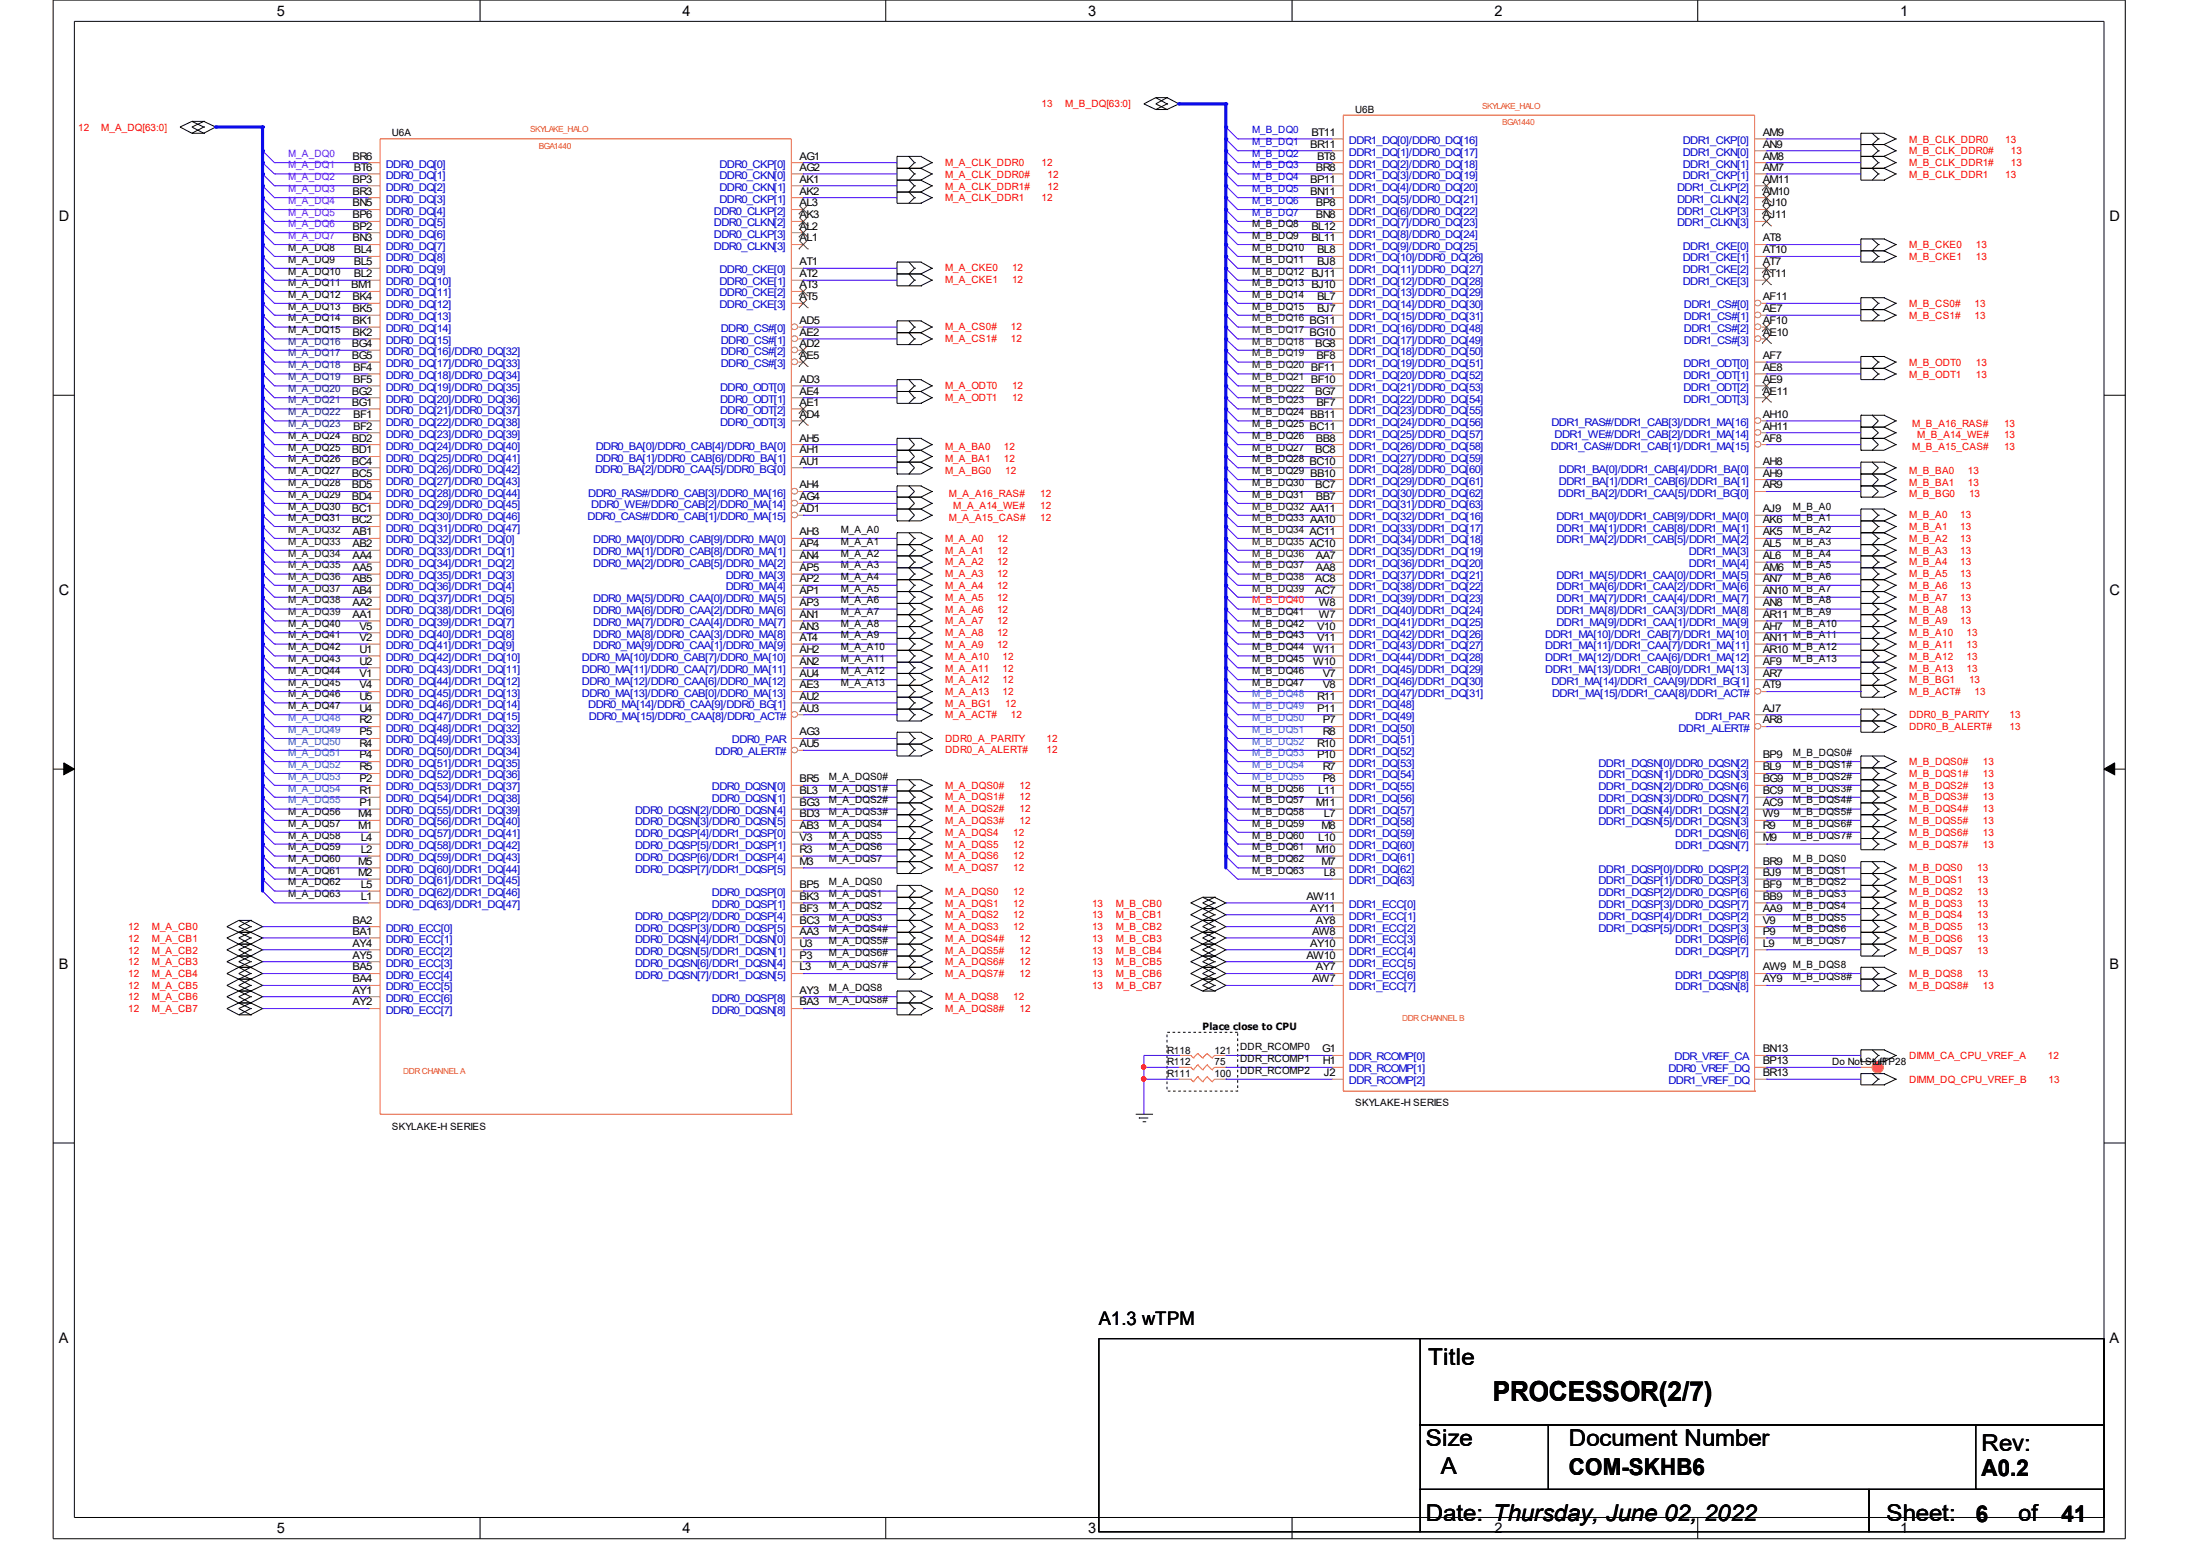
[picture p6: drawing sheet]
<svg xmlns="http://www.w3.org/2000/svg" width="297mm" height="210mm" viewBox="0 0 297 210" stroke-linecap="round" stroke-linejoin="round" font-family="sans-serif">
<defs><g id="words">
<text font-size="3.7" x="202.2" y="189.7">PROCESSOR(2/7)</text>
<g font-size="3.1">
<text x="193.5" y="184.8">Title</text>
<text x="193.1" y="195.8">Size</text>
<text x="212.5" y="195.8">Document Number</text>
<text x="268.4" y="196.4">Rev:</text>
<text x="195.2" y="199.7">A</text>
<text x="212.5" y="199.7">COM-SKHB6</text>
<text x="268.4" y="199.9">A0.2</text>
<text x="193.1" y="206">Date: Thursday, June 02, 2022</text>
<text x="255.5" y="206">Sheet:</text>
<text x="267.6" y="206.1">6</text>
<text x="273.4" y="206">of</text>
<text x="279.2" y="206.1">41</text>
</g>
<text font-size="2.5" x="148.8" y="179.4">A1.3 wTPM</text>
<g font-size="2">
<text x="37.5" y="2.1">5</text>
<text x="92.5" y="2.1">4</text>
<text x="147.4" y="2.1">3</text>
<text x="202.4" y="2.1">2</text>
<text x="257.4" y="2.1">1</text>
<text x="8" y="30">D</text>
<text x="285.8" y="30">D</text>
<text x="8" y="80.6">C</text>
<text x="285.8" y="80.6">C</text>
<text x="8" y="131.2">B</text>
<text x="285.8" y="131.2">B</text>
<text x="8" y="181.9">A</text>
<text x="285.8" y="181.9">A</text>
<text x="37.5" y="207.6">5</text>
<text x="92.5" y="207.6">4</text>
<text x="147.4" y="207.6">3</text>
<text x="202.4" y="207.6">2</text>
<text x="257.4" y="207.6">1</text>
</g>
<g font-size="1.4" fill="#f00">
<text x="10.6" y="17.7">12</text>
<text x="13.7" y="17.7">M_A_DQ[63:0]</text>
<text x="141.1" y="14.5">13</text>
<text x="144.3" y="14.5">M_B_DQ[63:0]</text>
<text x="128" y="22.5">M_A_CLK_DDR0</text>
<text x="141.1" y="22.5">12</text>
<text x="258.6" y="20.8">M_B_CLK_DDR0#</text>
<text x="258.6" y="19.3">M_B_CLK_DDR0</text>
<text x="258.6" y="22.5">M_B_CLK_DDR1#</text>
<text x="271.6" y="19.3">13</text>
<text x="272.4" y="20.8">13</text>
<text x="272.4" y="22.5">13</text>
<text x="128" y="24.1">M_A_CLK_DDR0#</text>
<text x="128" y="27.3">M_A_CLK_DDR1</text>
<text x="128" y="25.7">M_A_CLK_DDR1#</text>
<text x="141.1" y="27.3">12</text>
<text x="141.9" y="24.1">12</text>
<text x="141.9" y="25.7">12</text>
<text x="258.6" y="24.1">M_B_CLK_DDR1</text>
<text x="271.6" y="24.1">13</text>
<text x="258.6" y="33.6">M_B_CKE0</text>
<text x="258.6" y="35.2">M_B_CKE1</text>
<text x="267.6" y="33.6">13</text>
<text x="267.6" y="35.2">13</text>
<text x="128" y="36.8">M_A_CKE0</text>
<text x="128" y="38.4">M_A_CKE1</text>
<text x="137.1" y="36.8">12</text>
<text x="137.1" y="38.4">12</text>
<text x="258.6" y="41.6">M_B_CS0#</text>
<text x="267.5" y="41.6">13</text>
<text x="128" y="44.7">M_A_CS0#</text>
<text x="128" y="46.3">M_A_CS1#</text>
<text x="136.9" y="44.7">12</text>
<text x="136.9" y="46.3">12</text>
<text x="258.6" y="43.2">M_B_CS1#</text>
<text x="267.5" y="43.2">13</text>
<text x="128" y="52.7">M_A_ODT0</text>
<text x="137.1" y="52.7">12</text>
<text x="258.6" y="49.5">M_B_ODT0</text>
<text x="258.6" y="51.2">M_B_ODT1</text>
<text x="267.6" y="49.5">13</text>
<text x="267.6" y="51.2">13</text>
<text x="128" y="54.3">M_A_ODT1</text>
<text x="137.1" y="54.3">12</text>
<text x="259" y="57.8">M_B_A16_RAS#</text>
<text x="259.7" y="59.4">M_B_A14_WE#</text>
<text x="271.4" y="59.4">13</text>
<text x="271.4" y="57.8">13</text>
<text x="128" y="61">M_A_BA0</text>
<text x="128" y="62.6">M_A_BA1</text>
<text x="128" y="64.2">M_A_BG0</text>
<text x="136" y="61">12</text>
<text x="136" y="62.6">12</text>
<text x="136.1" y="64.2">12</text>
<text x="258.6" y="64.2">M_B_BA0</text>
<text x="258.6" y="65.8">M_B_BA1</text>
<text x="259" y="61">M_B_A15_CAS#</text>
<text x="266.5" y="64.2">13</text>
<text x="266.5" y="65.8">13</text>
<text x="271.4" y="61">13</text>
<text x="128.5" y="70.5">M_A_A15_CAS#</text>
<text x="128.5" y="67.3">M_A_A16_RAS#</text>
<text x="129.1" y="68.9">M_A_A14_WE#</text>
<text x="140.9" y="70.5">12</text>
<text x="140.9" y="67.3">12</text>
<text x="140.9" y="68.9">12</text>
<text x="258.6" y="70.2">M_B_A0</text>
<text x="258.6" y="71.8">M_B_A1</text>
<text x="258.6" y="67.3">M_B_BG0</text>
<text x="265.5" y="70.2">13</text>
<text x="265.5" y="71.8">13</text>
<text x="266.7" y="67.3">13</text>
<text x="128" y="73.4">M_A_A0</text>
<text x="128" y="75">M_A_A1</text>
<text x="128" y="76.6">M_A_A2</text>
<text x="135" y="73.4">12</text>
<text x="135" y="75">12</text>
<text x="135" y="76.6">12</text>
<text x="258.6" y="73.4">M_B_A2</text>
<text x="258.6" y="75">M_B_A3</text>
<text x="258.6" y="76.6">M_B_A4</text>
<text x="265.5" y="73.4">13</text>
<text x="265.5" y="75">13</text>
<text x="265.5" y="76.6">13</text>
<text x="128" y="78.2">M_A_A3</text>
<text x="128" y="79.8">M_A_A4</text>
<text x="128" y="81.4">M_A_A5</text>
<text x="128" y="83">M_A_A6</text>
<text x="135" y="78.2">12</text>
<text x="135" y="79.8">12</text>
<text x="135" y="81.4">12</text>
<text x="135" y="83">12</text>
<text x="169.6" y="81.7">M_B_DQ40</text>
<text x="258.6" y="78.2">M_B_A5</text>
<text x="258.6" y="79.8">M_B_A6</text>
<text x="258.6" y="81.4">M_B_A7</text>
<text x="258.6" y="83">M_B_A8</text>
<text x="265.5" y="78.2">13</text>
<text x="265.5" y="79.8">13</text>
<text x="265.5" y="81.4">13</text>
<text x="265.5" y="83">13</text>
<text x="128" y="84.5">M_A_A7</text>
<text x="128" y="86.1">M_A_A8</text>
<text x="128" y="87.7">M_A_A9</text>
<text x="128" y="89.3">M_A_A10</text>
<text x="135" y="84.5">12</text>
<text x="135" y="86.1">12</text>
<text x="135" y="87.7">12</text>
<text x="135.8" y="89.3">12</text>
<text x="258.6" y="84.5">M_B_A9</text>
<text x="258.6" y="86.1">M_B_A10</text>
<text x="258.6" y="87.7">M_B_A11</text>
<text x="258.6" y="89.3">M_B_A12</text>
<text x="265.5" y="84.5">13</text>
<text x="266.4" y="86.1">13</text>
<text x="266.4" y="87.7">13</text>
<text x="266.4" y="89.3">13</text>
<text x="128" y="90.9">M_A_A11</text>
<text x="128" y="92.5">M_A_A12</text>
<text x="128" y="94.1">M_A_A13</text>
<text x="128" y="95.7">M_A_BG1</text>
<text x="135.8" y="90.9">12</text>
<text x="135.8" y="92.5">12</text>
<text x="135.8" y="94.1">12</text>
<text x="136.1" y="95.7">12</text>
<text x="258.6" y="90.9">M_B_A13</text>
<text x="258.6" y="94.1">M_B_ACT#</text>
<text x="258.6" y="92.5">M_B_BG1</text>
<text x="266.4" y="90.9">13</text>
<text x="266.7" y="92.5">13</text>
<text x="267.5" y="94.1">13</text>
<text x="128" y="100.4">DDR0_A_PARITY</text>
<text x="128" y="97.3">M_A_ACT#</text>
<text x="136.9" y="97.3">12</text>
<text x="141.7" y="100.4">12</text>
<text x="258.6" y="98.9">DDR0_B_ALERT#</text>
<text x="258.6" y="97.3">DDR0_B_PARITY</text>
<text x="272.2" y="98.9">13</text>
<text x="272.2" y="97.3">13</text>
<text x="128" y="102">DDR0_A_ALERT#</text>
<text x="128" y="106.9">M_A_DQS0#</text>
<text x="138.1" y="106.9">12</text>
<text x="141.7" y="102">12</text>
<text x="258.6" y="103.6">M_B_DQS0#</text>
<text x="258.6" y="105.3">M_B_DQS1#</text>
<text x="258.6" y="106.9">M_B_DQS2#</text>
<text x="268.6" y="103.6">13</text>
<text x="268.6" y="105.3">13</text>
<text x="268.6" y="106.9">13</text>
<text x="128" y="108.4">M_A_DQS1#</text>
<text x="128" y="110">M_A_DQS2#</text>
<text x="128" y="111.6">M_A_DQS3#</text>
<text x="128" y="113.2">M_A_DQS4</text>
<text x="137.2" y="113.2">12</text>
<text x="138.1" y="108.4">12</text>
<text x="138.1" y="110">12</text>
<text x="138.1" y="111.6">12</text>
<text x="258.6" y="108.4">M_B_DQS3#</text>
<text x="258.6" y="110">M_B_DQS4#</text>
<text x="258.6" y="111.6">M_B_DQS5#</text>
<text x="258.6" y="113.2">M_B_DQS6#</text>
<text x="268.6" y="108.4">13</text>
<text x="268.6" y="110">13</text>
<text x="268.6" y="111.6">13</text>
<text x="268.6" y="113.2">13</text>
<text x="128" y="114.8">M_A_DQS5</text>
<text x="128" y="116.3">M_A_DQS6</text>
<text x="128" y="118">M_A_DQS7</text>
<text x="137.2" y="114.8">12</text>
<text x="137.2" y="116.3">12</text>
<text x="137.2" y="118">12</text>
<text x="258.6" y="118">M_B_DQS0</text>
<text x="258.6" y="119.6">M_B_DQS1</text>
<text x="258.6" y="114.8">M_B_DQS7#</text>
<text x="267.8" y="118">13</text>
<text x="267.8" y="119.6">13</text>
<text x="268.6" y="114.8">13</text>
<text x="17.4" y="125.9">12</text>
<text x="20.6" y="125.9">M_A_CB0</text>
<text x="128" y="121.2">M_A_DQS0</text>
<text x="128" y="122.8">M_A_DQS1</text>
<text x="128" y="124.3">M_A_DQS2</text>
<text x="128" y="125.9">M_A_DQS3</text>
<text x="137.2" y="121.2">12</text>
<text x="137.2" y="122.8">12</text>
<text x="137.2" y="124.3">12</text>
<text x="137.2" y="125.9">12</text>
<text x="147.9" y="122.8">13</text>
<text x="147.9" y="124.3">13</text>
<text x="147.9" y="125.9">13</text>
<text x="151.1" y="122.8">M_B_CB0</text>
<text x="151.1" y="124.3">M_B_CB1</text>
<text x="151.1" y="125.9">M_B_CB2</text>
<text x="258.6" y="122.8">M_B_DQS3</text>
<text x="258.6" y="124.3">M_B_DQS4</text>
<text x="258.6" y="125.9">M_B_DQS5</text>
<text x="258.6" y="121.2">M_B_DQS2</text>
<text x="267.8" y="122.8">13</text>
<text x="267.8" y="124.3">13</text>
<text x="267.8" y="125.9">13</text>
<text x="267.8" y="121.2">13</text>
<text x="17.4" y="127.5">12</text>
<text x="17.4" y="129.1">12</text>
<text x="17.4" y="130.7">12</text>
<text x="20.6" y="127.5">M_A_CB1</text>
<text x="20.6" y="129.1">M_A_CB2</text>
<text x="20.6" y="130.7">M_A_CB3</text>
<text x="128" y="127.5">M_A_DQS4#</text>
<text x="128" y="129.1">M_A_DQS5#</text>
<text x="128" y="130.7">M_A_DQS6#</text>
<text x="138.1" y="127.5">12</text>
<text x="138.1" y="129.1">12</text>
<text x="138.1" y="130.7">12</text>
<text x="147.9" y="127.5">13</text>
<text x="147.9" y="129.1">13</text>
<text x="147.9" y="130.7">13</text>
<text x="151.1" y="127.5">M_B_CB3</text>
<text x="151.1" y="129.1">M_B_CB4</text>
<text x="151.1" y="130.7">M_B_CB5</text>
<text x="258.6" y="129.1">M_B_DQS7</text>
<text x="258.6" y="127.5">M_B_DQS6</text>
<text x="267.8" y="129.1">13</text>
<text x="267.8" y="127.5">13</text>
<text x="17.4" y="132.3">12</text>
<text x="17.4" y="133.9">12</text>
<text x="17.4" y="135.5">12</text>
<text x="17.4" y="137.1">12</text>
<text x="20.6" y="132.3">M_A_CB4</text>
<text x="20.6" y="133.9">M_A_CB5</text>
<text x="20.6" y="135.5">M_A_CB6</text>
<text x="20.6" y="137.1">M_A_CB7</text>
<text x="128" y="132.3">M_A_DQS7#</text>
<text x="128" y="137.1">M_A_DQS8#</text>
<text x="128" y="135.5">M_A_DQS8</text>
<text x="137.2" y="135.5">12</text>
<text x="138.1" y="132.3">12</text>
<text x="138.1" y="137.1">12</text>
<text x="147.9" y="132.3">13</text>
<text x="147.9" y="133.9">13</text>
<text x="151.1" y="132.3">M_B_CB6</text>
<text x="151.1" y="133.9">M_B_CB7</text>
<text x="258.6" y="133.9">M_B_DQS8#</text>
<text x="258.6" y="132.3">M_B_DQS8</text>
<text x="267.8" y="132.3">13</text>
<text x="268.6" y="133.9">13</text>
<text x="258.6" y="143.4">DIMM_CA_CPU_VREF_A</text>
<text x="277.4" y="143.4">12</text>
<text x="258.6" y="146.7">DIMM_DQ_CPU_VREF_B</text>
<text x="277.5" y="146.7">13</text>
</g>
<g font-size="1.4">
<text x="183.6" y="15.3">U6B</text>
<text x="47.8" y="21.6">BR6</text>
<text x="47.9" y="23.1">BT6</text>
<text x="53.1" y="18.5">U6A</text>
<text x="108.3" y="21.6">AG1</text>
<text x="108.3" y="23.1">AG2</text>
<text x="177.5" y="20">BR11</text>
<text x="177.6" y="18.4">BT11</text>
<text x="178.2" y="23.1">BR8</text>
<text x="178.4" y="21.6">BT8</text>
<text x="238.8" y="23.1">AM7</text>
<text x="238.8" y="21.6">AM8</text>
<text x="238.8" y="18.4">AM9</text>
<text x="238.8" y="20">AN9</text>
<text x="47.8" y="28">BN5</text>
<text x="47.8" y="24.7">BP3</text>
<text x="47.8" y="26.3">BR3</text>
<text x="47.8" y="29.6">BP6</text>
<text x="108.3" y="29.6">AK3</text>
<text x="108.3" y="28">AL3</text>
<text x="108.3" y="26.3">AK2</text>
<text x="108.3" y="24.7">AK1</text>
<text x="177.5" y="24.7">BP11</text>
<text x="177.5" y="26.3">BN11</text>
<text x="178.2" y="28">BP8</text>
<text x="178.2" y="29.6">BN8</text>
<text x="238.8" y="29.6">AJ11</text>
<text x="238.8" y="28">AJ10</text>
<text x="238.8" y="26.3">AM10</text>
<text x="238.8" y="24.7">AM11</text>
<text x="39" y="35.6">M_A_DQ9</text>
<text x="39" y="34">M_A_DQ8</text>
<text x="47.8" y="31.1">BP2</text>
<text x="47.8" y="32.7">BN3</text>
<text x="47.9" y="34.3">BL4</text>
<text x="47.9" y="35.9">BL5</text>
<text x="108.3" y="35.9">AT1</text>
<text x="108.3" y="32.7">AL1</text>
<text x="108.3" y="31.1">AL2</text>
<text x="169.6" y="30.7">M_B_DQ8</text>
<text x="169.6" y="32.4">M_B_DQ9</text>
<text x="169.6" y="34">M_B_DQ10</text>
<text x="169.6" y="35.6">M_B_DQ11</text>
<text x="177.6" y="31.1">BL12</text>
<text x="177.6" y="32.7">BL11</text>
<text x="178.4" y="35.9">BJ8</text>
<text x="178.4" y="34.3">BL8</text>
<text x="238.8" y="35.9">AT7</text>
<text x="238.8" y="34.3">AT10</text>
<text x="238.8" y="32.7">AT8</text>
<text x="39" y="41.9">M_A_DQ13</text>
<text x="39" y="38.7">M_A_DQ11</text>
<text x="39" y="40.3">M_A_DQ12</text>
<text x="39" y="37.2">M_A_DQ10</text>
<text x="47.6" y="39">BM1</text>
<text x="47.8" y="40.7">BK4</text>
<text x="47.9" y="37.5">BL2</text>
<text x="108.3" y="40.7">AT5</text>
<text x="108.3" y="37.5">AT2</text>
<text x="108.3" y="39">AT3</text>
<text x="169.6" y="37.2">M_B_DQ12 BJ11</text>
<text x="169.6" y="38.7">M_B_DQ13 BJ10</text>
<text x="169.6" y="40.3">M_B_DQ14</text>
<text x="169.6" y="41.9">M_B_DQ15</text>
<text x="178.4" y="40.7">BL7</text>
<text x="238.8" y="37.5">AT11</text>
<text x="238.8" y="40.7">AF11</text>
<text x="39" y="43.5">M_A_DQ14</text>
<text x="39" y="45.1">M_A_DQ15</text>
<text x="47.7" y="47">BG4</text>
<text x="47.8" y="42.3">BK5</text>
<text x="47.8" y="43.9">BK1</text>
<text x="47.8" y="45.5">BK2</text>
<text x="108.3" y="47">AD2</text>
<text x="108.3" y="45.5">AE2</text>
<text x="108.3" y="43.9">AD5</text>
<text x="178.1" y="47">BG8</text>
<text x="178.4" y="42.3">BJ7</text>
<text x="238.8" y="45.5">AE10</text>
<text x="238.8" y="43.9">AF10</text>
<text x="238.8" y="42.3">AE7</text>
<text x="47.7" y="53.4">BG2</text>
<text x="47.7" y="48.6">BG5</text>
<text x="47.8" y="51.8">BF5</text>
<text x="47.8" y="50.2">BF4</text>
<text x="108.3" y="53.4">AE4</text>
<text x="108.3" y="48.6">AE5</text>
<text x="108.3" y="51.8">AD3</text>
<text x="178.1" y="53.4">BG7</text>
<text x="178.3" y="48.6">BF8</text>
<text x="238.8" y="48.6">AF7</text>
<text x="238.8" y="50.2">AE8</text>
<text x="238.8" y="51.8">AE9</text>
<text x="238.8" y="53.4">AE11</text>
<text x="39" y="59.5">M_A_DQ24</text>
<text x="47.7" y="55">BG1</text>
<text x="47.7" y="59.8">BD2</text>
<text x="47.8" y="58.2">BF2</text>
<text x="47.8" y="56.6">BF1</text>
<text x="108.3" y="59.8">AH5</text>
<text x="108.3" y="56.6">AD4</text>
<text x="108.3" y="55">AE1</text>
<text x="169.6" y="56.2">M_B_DQ24 BB11</text>
<text x="169.6" y="57.8">M_B_DQ25 BC11</text>
<text x="169.6" y="59.5">M_B_DQ26</text>
<text x="178.2" y="59.8">BB8</text>
<text x="178.3" y="55">BF7</text>
<text x="238.8" y="56.6">AH10</text>
<text x="238.8" y="58.2">AH11</text>
<text x="238.8" y="59.8">AF8</text>
<text x="39" y="62.6">M_A_DQ26</text>
<text x="39" y="65.8">M_A_DQ28</text>
<text x="39" y="61.1">M_A_DQ25</text>
<text x="39" y="64.2">M_A_DQ27</text>
<text x="47.7" y="61.4">BD1</text>
<text x="47.7" y="64.5">BC5</text>
<text x="47.7" y="62.9">BC4</text>
<text x="108.3" y="62.9">AU1</text>
<text x="108.3" y="61.4">AH1</text>
<text x="169.6" y="61.1">M_B_DQ27</text>
<text x="169.6" y="62.6">M_B_DQ28 BC10</text>
<text x="169.6" y="64.2">M_B_DQ29 BB10</text>
<text x="169.6" y="65.8">M_B_DQ30</text>
<text x="178.1" y="61.4">BC8</text>
<text x="238.8" y="64.5">AH9</text>
<text x="238.8" y="62.9">AH8</text>
<text x="39" y="67.4">M_A_DQ29</text>
<text x="39" y="69">M_A_DQ30</text>
<text x="39" y="70.5">M_A_DQ31</text>
<text x="47.7" y="70.9">BC2</text>
<text x="47.7" y="69.4">BC1</text>
<text x="47.7" y="66.1">BD5</text>
<text x="47.7" y="67.7">BD4</text>
<text x="108.3" y="69.4">AD1</text>
<text x="108.3" y="67.7">AG4</text>
<text x="108.3" y="66.1">AH4</text>
<text x="169.6" y="67.4">M_B_DQ31</text>
<text x="178.1" y="66.1">BC7</text>
<text x="178.2" y="67.7">BB7</text>
<text x="238.8" y="69.4">AJ9</text>
<text x="238.8" y="70.9">AK6</text>
<text x="238.8" y="66.1">AR9</text>
<text x="242.8" y="69">M_B_A0</text>
<text x="242.8" y="70.5">M_B_A1</text>
<text x="47.8" y="77.3">AA5</text>
<text x="47.8" y="75.7">AA4</text>
<text x="47.8" y="72.5">AB1</text>
<text x="47.8" y="74.1">AB2</text>
<text x="108.3" y="77.3">AP5</text>
<text x="108.3" y="75.7">AN4</text>
<text x="108.3" y="74.1">AP4</text>
<text x="108.3" y="72.5">AH3</text>
<text x="113.9" y="77">M_A_A3</text>
<text x="113.9" y="72.2">M_A_A0</text>
<text x="113.9" y="73.8">M_A_A1</text>
<text x="113.9" y="75.4">M_A_A2</text>
<text x="178.2" y="77.3">AA8</text>
<text x="178.2" y="75.7">AA7</text>
<text x="238.8" y="74.1">AL5</text>
<text x="238.8" y="75.7">AL6</text>
<text x="238.8" y="77.3">AM6</text>
<text x="238.8" y="72.5">AK5</text>
<text x="242.8" y="73.8">M_B_A3</text>
<text x="242.8" y="72.2">M_B_A2</text>
<text x="242.8" y="75.4">M_B_A4</text>
<text x="242.8" y="77">M_B_A5</text>
<text x="47.8" y="78.8">AB5</text>
<text x="47.8" y="80.4">AB4</text>
<text x="47.8" y="83.7">AA1</text>
<text x="47.8" y="82.1">AA2</text>
<text x="108.3" y="82.1">AP3</text>
<text x="108.3" y="83.7">AN1</text>
<text x="108.3" y="80.4">AP1</text>
<text x="108.3" y="78.8">AP2</text>
<text x="113.9" y="83.3">M_A_A7</text>
<text x="113.9" y="78.5">M_A_A4</text>
<text x="113.9" y="80.1">M_A_A5</text>
<text x="113.9" y="81.7">M_A_A6</text>
<text x="169.6" y="83.3">M_B_DQ41</text>
<text x="178.1" y="80.4">AC7</text>
<text x="178.1" y="78.8">AC8</text>
<text x="178.6" y="82.1">W8</text>
<text x="178.6" y="83.7">W7</text>
<text x="238.8" y="82.1">AN8</text>
<text x="238.8" y="83.7">AR11</text>
<text x="238.8" y="80.4">AN10</text>
<text x="238.8" y="78.8">AN7</text>
<text x="242.8" y="80.1">M_B_A7</text>
<text x="242.8" y="78.5">M_B_A6</text>
<text x="242.8" y="81.7">M_B_A8</text>
<text x="242.8" y="83.3">M_B_A9</text>
<text x="39" y="86.5">M_A_DQ41</text>
<text x="39" y="89.7">M_A_DQ43</text>
<text x="39" y="88.1">M_A_DQ42</text>
<text x="39" y="84.9">M_A_DQ40</text>
<text x="48.7" y="88.4">U1</text>
<text x="48.7" y="86.8">V2</text>
<text x="48.7" y="85.3">V5</text>
<text x="108.3" y="85.3">AN3</text>
<text x="108.3" y="86.8">AT4</text>
<text x="108.3" y="88.4">AH2</text>
<text x="113.9" y="89.7">M_A_A11</text>
<text x="113.9" y="84.9">M_A_A8</text>
<text x="113.9" y="86.5">M_A_A9</text>
<text x="113.9" y="88.1">M_A_A10</text>
<text x="169.6" y="84.9">M_B_DQ42</text>
<text x="169.6" y="86.5">M_B_DQ43</text>
<text x="169.6" y="88.1">M_B_DQ44</text>
<text x="169.6" y="89.7">M_B_DQ45</text>
<text x="177.9" y="88.4">W11</text>
<text x="178.4" y="86.8">V11</text>
<text x="178.4" y="85.3">V10</text>
<text x="238.8" y="86.8">AN11</text>
<text x="238.8" y="88.4">AR10 M_B_A12</text>
<text x="238.8" y="85.3">AH7</text>
<text x="242.8" y="86.5">M_B_A11</text>
<text x="242.8" y="84.9">M_B_A10</text>
<text x="242.8" y="89.7">M_B_A13</text>
<text x="39" y="94.4">M_A_DQ46</text>
<text x="39" y="92.9">M_A_DQ45</text>
<text x="39" y="91.3">M_A_DQ44</text>
<text x="48.7" y="93.2">V4</text>
<text x="48.7" y="90">U2</text>
<text x="48.7" y="91.6">V1</text>
<text x="48.7" y="94.8">U5</text>
<text x="108.3" y="94.8">AU2</text>
<text x="108.3" y="93.2">AE3</text>
<text x="108.3" y="91.6">AU4</text>
<text x="108.3" y="90">AN2</text>
<text x="113.9" y="91.3">M_A_A12</text>
<text x="113.9" y="92.9">M_A_A13</text>
<text x="169.6" y="91.3">M_B_DQ46</text>
<text x="169.6" y="92.9">M_B_DQ47</text>
<text x="177.9" y="90">W10</text>
<text x="178.4" y="94.8">R11</text>
<text x="179.2" y="91.6">V7</text>
<text x="179.2" y="93.2">V8</text>
<text x="238.8" y="93.2">AT9</text>
<text x="238.8" y="91.6">AR7</text>
<text x="238.8" y="90">AF9</text>
<text x="39" y="96">M_A_DQ47</text>
<text x="48.7" y="96.4">U4</text>
<text x="48.7" y="101.2">R4</text>
<text x="48.7" y="99.6">P5</text>
<text x="48.7" y="98">R2</text>
<text x="108.3" y="99.6">AG3</text>
<text x="108.3" y="96.4">AU3</text>
<text x="108.3" y="101.2">AU5</text>
<text x="178.4" y="101.2">R10</text>
<text x="178.4" y="96.4">P11</text>
<text x="179.2" y="99.6">R8</text>
<text x="179.2" y="98">P7</text>
<text x="238.8" y="96.4">AJ7</text>
<text x="238.8" y="98">AR8</text>
<text x="48.7" y="107.5">R1</text>
<text x="48.7" y="104.3">R5</text>
<text x="48.7" y="105.9">P2</text>
<text x="48.7" y="102.7">P4</text>
<text x="108.3" y="107.5">BL3</text>
<text x="108.3" y="105.9">BR5</text>
<text x="112.3" y="105.6">M_A_DQS0#</text>
<text x="112.3" y="107.2">M_A_DQS1#</text>
<text x="169.6" y="107.2">M_B_DQ56</text>
<text x="178.4" y="102.7">P10</text>
<text x="178.6" y="107.5">L11</text>
<text x="179.2" y="105.9">P8</text>
<text x="179.2" y="104.3">R7</text>
<text x="238.8" y="107.5">BC9</text>
<text x="238.8" y="105.9">BG9</text>
<text x="238.8" y="104.3">BL9</text>
<text x="238.8" y="102.7">BP9</text>
<text x="242.8" y="107.2">M_B_DQS3#</text>
<text x="242.8" y="102.4">M_B_DQS0#</text>
<text x="242.8" y="104">M_B_DQS1#</text>
<text x="242.8" y="105.6">M_B_DQS2#</text>
<text x="39" y="110.3">M_A_DQ56</text>
<text x="39" y="113.6">M_A_DQ58</text>
<text x="39" y="111.9">M_A_DQ57</text>
<text x="48.5" y="110.7">M4</text>
<text x="48.5" y="112.3">M1</text>
<text x="48.7" y="109.1">P1</text>
<text x="48.9" y="113.9">L4</text>
<text x="108.3" y="113.9">V3</text>
<text x="108.3" y="110.7">BD3</text>
<text x="108.3" y="112.3">AB3</text>
<text x="108.3" y="109.1">BG3</text>
<text x="112.3" y="110.3">M_A_DQS3#</text>
<text x="112.3" y="108.8">M_A_DQS2#</text>
<text x="112.3" y="111.9">M_A_DQS4</text>
<text x="112.3" y="113.6">M_A_DQS5</text>
<text x="169.6" y="108.8">M_B_DQ57</text>
<text x="169.6" y="110.3">M_B_DQ58</text>
<text x="169.6" y="111.9">M_B_DQ59</text>
<text x="169.6" y="113.6">M_B_DQ60</text>
<text x="178.2" y="109.1">M11</text>
<text x="178.6" y="113.9">L10</text>
<text x="179" y="112.3">M8</text>
<text x="179.3" y="110.7">L7</text>
<text x="238.8" y="112.3">R9</text>
<text x="238.8" y="110.7">W9</text>
<text x="238.8" y="113.9">M9</text>
<text x="238.8" y="109.1">AC9</text>
<text x="242.8" y="113.6">M_B_DQS7#</text>
<text x="242.8" y="108.8">M_B_DQS4#</text>
<text x="242.8" y="110.3">M_B_DQS5#</text>
<text x="242.8" y="111.9">M_B_DQS6#</text>
<text x="39" y="115.2">M_A_DQ59</text>
<text x="39" y="118.3">M_A_DQ61</text>
<text x="39" y="116.8">M_A_DQ60</text>
<text x="39" y="119.9">M_A_DQ62</text>
<text x="48.5" y="117.1">M5</text>
<text x="48.5" y="118.6">M2</text>
<text x="48.9" y="115.5">L2</text>
<text x="108.3" y="117.1">M3</text>
<text x="108.3" y="115.5">R3</text>
<text x="112.3" y="116.8">M_A_DQS7</text>
<text x="112.3" y="115.2">M_A_DQS6</text>
<text x="112.3" y="119.9">M_A_DQS0</text>
<text x="169.6" y="115.2">M_B_DQ61</text>
<text x="169.6" y="116.8">M_B_DQ62</text>
<text x="169.6" y="118.3">M_B_DQ63</text>
<text x="178.2" y="115.5">M10</text>
<text x="179" y="117.1">M7</text>
<text x="179.3" y="118.6">L8</text>
<text x="238.8" y="118.6">BJ9</text>
<text x="238.8" y="117.1">BR9</text>
<text x="242.8" y="116.8">M_B_DQS0</text>
<text x="242.8" y="118.3">M_B_DQS1</text>
<text x="242.8" y="119.9">M_B_DQS2</text>
<text x="39" y="121.5">M_A_DQ63</text>
<text x="47.8" y="125.1">BA2</text>
<text x="48.9" y="121.8">L1</text>
<text x="48.9" y="120.2">L5</text>
<text x="108.3" y="125.1">BC3</text>
<text x="108.3" y="123.5">BF3</text>
<text x="108.3" y="121.8">BK3</text>
<text x="108.3" y="120.2">BP5</text>
<text x="112.3" y="124.7">M_A_DQS3</text>
<text x="112.3" y="121.5">M_A_DQS1</text>
<text x="112.3" y="123.1">M_A_DQS2</text>
<text x="177" y="121.8">AW11</text>
<text x="177.5" y="123.5">AY11</text>
<text x="178.2" y="125.1">AY8</text>
<text x="238.8" y="125.1">V9</text>
<text x="238.8" y="123.5">AA9</text>
<text x="238.8" y="121.8">BB9</text>
<text x="238.8" y="120.2">BF9</text>
<text x="242.8" y="121.5">M_B_DQS3</text>
<text x="242.8" y="123.1">M_B_DQS4</text>
<text x="242.8" y="124.7">M_B_DQS5</text>
<text x="47.8" y="131.4">BA5</text>
<text x="47.8" y="129.8">AY5</text>
<text x="47.8" y="128.2">AY4</text>
<text x="47.8" y="126.6">BA1</text>
<text x="108.3" y="131.4">L3</text>
<text x="108.3" y="129.8">P3</text>
<text x="108.3" y="128.2">U3</text>
<text x="108.3" y="126.6">AA3</text>
<text x="112.3" y="131.1">M_A_DQS7#</text>
<text x="112.3" y="126.3">M_A_DQS4#</text>
<text x="112.3" y="127.9">M_A_DQS5#</text>
<text x="112.3" y="129.5">M_A_DQS6#</text>
<text x="177" y="129.8">AW10</text>
<text x="177.5" y="128.2">AY10</text>
<text x="177.7" y="126.6">AW8</text>
<text x="178.2" y="131.4">AY7</text>
<text x="238.8" y="131.4">AW9</text>
<text x="238.8" y="128.2">L9</text>
<text x="238.8" y="126.6">P9</text>
<text x="242.8" y="127.9">M_B_DQS7</text>
<text x="242.8" y="126.3">M_B_DQS6</text>
<text x="242.8" y="131.1">M_B_DQS8</text>
<text x="47.8" y="134.5">AY1</text>
<text x="47.8" y="136.2">AY2</text>
<text x="47.8" y="133">BA4</text>
<text x="108.3" y="134.5">AY3</text>
<text x="108.3" y="136.2">BA3</text>
<text x="112.3" y="135.8">M_A_DQS8#</text>
<text x="112.3" y="134.2">M_A_DQS8</text>
<text x="177.7" y="133">AW7</text>
<text x="238.8" y="133">AY9</text>
<text x="242.8" y="132.7">M_B_DQS8#</text>
<text x="158.1" y="142.7">R118</text>
<text x="162.9" y="139.5">Place close to CPU</text>
<text x="164.5" y="142.7">121</text>
<text x="168" y="142.2">DDR_RCOMP0</text>
<text x="168" y="143.8">DDR_RCOMP1</text>
<text x="179.1" y="142.5">G1</text>
<text x="238.8" y="142.5">BN13</text>
<text x="158.1" y="144.2">R112</text>
<text x="158.1" y="145.8">R111</text>
<text x="164.5" y="144.2">75</text>
<text x="164.5" y="145.8">100</text>
<text x="168" y="145.4">DDR_RCOMP2</text>
<text x="179.2" y="144.1">H1</text>
<text x="179.3" y="145.7">J2</text>
<text x="183.6" y="149.8">SKYLAKE-H SERIES</text>
<text x="238.8" y="144.1">BP13</text>
<text x="238.8" y="145.7">BR13</text>
<text x="248.2" y="144.2">Do Not StuffTP28</text>
<text x="53.1" y="153">SKYLAKE-H SERIES</text>
</g>
<g font-size="1.4" fill="#8000ff">
<text x="39" y="22.8">M_A_DQ1</text>
<text x="39" y="21.3">M_A_DQ0</text>
<text x="39" y="29.2">M_A_DQ5</text>
<text x="39" y="24.4">M_A_DQ2</text>
<text x="39" y="27.6">M_A_DQ4</text>
<text x="39" y="26">M_A_DQ3</text>
<text x="39" y="30.7">M_A_DQ6</text>
<text x="39" y="32.4">M_A_DQ7</text>
</g>
<g font-size="1.4" fill="#00c">
<text x="52.2" y="22.7">DDR0_DQ[0]</text>
<text x="97.5" y="22.7">DDR0_CKP[0]</text>
<text x="182.7" y="19.5">DDR1_DQ[0]/DDR0_DQ[16]</text>
<text x="182.7" y="22.7">DDR1_DQ[2]/DDR0_DQ[18]</text>
<text x="182.7" y="21.1">DDR1_DQ[1]/DDR0_DQ[17]</text>
<text x="227.9" y="22.7">DDR1_CKN[1]</text>
<text x="227.9" y="19.5">DDR1_CKP[0]</text>
<text x="227.9" y="21.1">DDR1_CKN[0]</text>
<text x="52.2" y="29.1">DDR0_DQ[4]</text>
<text x="52.2" y="25.8">DDR0_DQ[2]</text>
<text x="52.2" y="27.4">DDR0_DQ[3]</text>
<text x="52.2" y="24.2">DDR0_DQ[1]</text>
<text x="96.7" y="29.1">DDR0_CLKP[2]</text>
<text x="97.5" y="27.4">DDR0_CKP[1]</text>
<text x="97.5" y="25.8">DDR0_CKN[1]</text>
<text x="97.5" y="24.2">DDR0_CKN[0]</text>
<text x="182.7" y="24.2">DDR1_DQ[3]/DDR0_DQ[19]</text>
<text x="182.7" y="25.8">DDR1_DQ[4]/DDR0_DQ[20]</text>
<text x="182.7" y="27.4">DDR1_DQ[5]/DDR0_DQ[21]</text>
<text x="182.7" y="29.1">DDR1_DQ[6]/DDR0_DQ[22]</text>
<text x="227.2" y="29.1">DDR1_CLKP[3]</text>
<text x="227.2" y="27.4">DDR1_CLKN[2]</text>
<text x="227.2" y="25.8">DDR1_CLKP[2]</text>
<text x="227.9" y="24.2">DDR1_CKP[1]</text>
<text x="52.2" y="30.7">DDR0_DQ[5]</text>
<text x="52.2" y="32.2">DDR0_DQ[6]</text>
<text x="52.2" y="33.8">DDR0_DQ[7]</text>
<text x="52.2" y="35.4">DDR0_DQ[8]</text>
<text x="96.7" y="33.8">DDR0_CLKN[3]</text>
<text x="96.7" y="30.7">DDR0_CLKN[2]</text>
<text x="96.7" y="32.2">DDR0_CLKP[3]</text>
<text x="182.7" y="30.7">DDR1_DQ[7]/DDR0_DQ[23]</text>
<text x="182.7" y="32.2">DDR1_DQ[8]/DDR0_DQ[24]</text>
<text x="182.7" y="33.8">DDR1_DQ[9]/DDR0_DQ[25]</text>
<text x="182.7" y="35.4">DDR1_DQ[10]/DDR0_DQ[26]</text>
<text x="227.2" y="30.7">DDR1_CLKN[3]</text>
<text x="227.9" y="35.4">DDR1_CKE[1]</text>
<text x="227.9" y="33.8">DDR1_CKE[0]</text>
<text x="52.2" y="37">DDR0_DQ[9]</text>
<text x="52.2" y="38.6">DDR0_DQ[10]</text>
<text x="52.2" y="40.1">DDR0_DQ[11]</text>
<text x="52.2" y="41.8">DDR0_DQ[12]</text>
<text x="97.5" y="41.8">DDR0_CKE[3]</text>
<text x="97.5" y="38.6">DDR0_CKE[1]</text>
<text x="97.5" y="40.1">DDR0_CKE[2]</text>
<text x="97.5" y="37">DDR0_CKE[0]</text>
<text x="182.7" y="37">DDR1_DQ[11]/DDR0_DQ[27]</text>
<text x="182.7" y="38.6">DDR1_DQ[12]/DDR0_DQ[28]</text>
<text x="182.7" y="41.8">DDR1_DQ[14]/DDR0_DQ[30]</text>
<text x="182.7" y="40.1">DDR1_DQ[13]/DDR0_DQ[29]</text>
<text x="227.9" y="38.6">DDR1_CKE[3]</text>
<text x="227.9" y="37">DDR1_CKE[2]</text>
<text x="228.1" y="41.8">DDR1_CS#[0]</text>
<text x="52.2" y="43.4">DDR0_DQ[13]</text>
<text x="52.2" y="45">DDR0_DQ[14]</text>
<text x="52.2" y="46.6">DDR0_DQ[15]</text>
<text x="97.6" y="46.6">DDR0_CS#[1]</text>
<text x="97.6" y="45">DDR0_CS#[0]</text>
<text x="182.7" y="43.4">DDR1_DQ[15]/DDR0_DQ[31]</text>
<text x="182.7" y="46.6">DDR1_DQ[17]/DDR0_DQ[49]</text>
<text x="182.7" y="45">DDR1_DQ[16]/DDR0_DQ[48]</text>
<text x="228.1" y="46.6">DDR1_CS#[3]</text>
<text x="228.1" y="45">DDR1_CS#[2]</text>
<text x="228.1" y="43.4">DDR1_CS#[1]</text>
<text x="52.2" y="52.9">DDR0_DQ[19]/DDR0_DQ[35]</text>
<text x="52.2" y="48.1">DDR0_DQ[16]/DDR0_DQ[32]</text>
<text x="52.2" y="51.3">DDR0_DQ[18]/DDR0_DQ[34]</text>
<text x="52.2" y="49.7">DDR0_DQ[17]/DDR0_DQ[33]</text>
<text x="97.5" y="52.9">DDR0_ODT[0]</text>
<text x="97.6" y="49.7">DDR0_CS#[3]</text>
<text x="97.6" y="48.1">DDR0_CS#[2]</text>
<text x="182.7" y="51.3">DDR1_DQ[20]/DDR0_DQ[52]</text>
<text x="182.7" y="52.9">DDR1_DQ[21]/DDR0_DQ[53]</text>
<text x="182.7" y="48.1">DDR1_DQ[18]/DDR0_DQ[50]</text>
<text x="182.7" y="49.7">DDR1_DQ[19]/DDR0_DQ[51]</text>
<text x="228" y="49.7">DDR1_ODT[0]</text>
<text x="228" y="51.3">DDR1_ODT[1]</text>
<text x="228" y="52.9">DDR1_ODT[2]</text>
<text x="52.2" y="54.5">DDR0_DQ[20]/DDR0_DQ[36]</text>
<text x="52.2" y="56.1">DDR0_DQ[21]/DDR0_DQ[37]</text>
<text x="52.2" y="59.3">DDR0_DQ[23]/DDR0_DQ[39]</text>
<text x="52.2" y="57.7">DDR0_DQ[22]/DDR0_DQ[38]</text>
<text x="97.5" y="57.7">DDR0_ODT[3]</text>
<text x="97.5" y="56.1">DDR0_ODT[2]</text>
<text x="97.5" y="54.5">DDR0_ODT[1]</text>
<text x="182.7" y="56.1">DDR1_DQ[23]/DDR0_DQ[55]</text>
<text x="182.7" y="59.3">DDR1_DQ[25]/DDR0_DQ[57]</text>
<text x="182.7" y="57.7">DDR1_DQ[24]/DDR0_DQ[56]</text>
<text x="182.7" y="54.5">DDR1_DQ[22]/DDR0_DQ[54]</text>
<text x="210.1" y="57.7">DDR1_RAS#/DDR1_CAB[3]/DDR1_MA[16]</text>
<text x="210.6" y="59.3">DDR1_WE#/DDR1_CAB[2]/DDR1_MA[14]</text>
<text x="228" y="54.5">DDR1_ODT[3]</text>
<text x="52.2" y="62.5">DDR0_DQ[25]/DDR0_DQ[41]</text>
<text x="52.2" y="65.6">DDR0_DQ[27]/DDR0_DQ[43]</text>
<text x="52.2" y="64">DDR0_DQ[26]/DDR0_DQ[42]</text>
<text x="52.2" y="60.9">DDR0_DQ[24]/DDR0_DQ[40]</text>
<text x="80.6" y="64">DDR0_BA[2]/DDR0_CAA[5]/DDR0_BG[0]</text>
<text x="80.7" y="62.5">DDR0_BA[1]/DDR0_CAB[6]/DDR0_BA[1]</text>
<text x="80.7" y="60.9">DDR0_BA[0]/DDR0_CAB[4]/DDR0_BA[0]</text>
<text x="182.7" y="65.6">DDR1_DQ[29]/DDR0_DQ[61]</text>
<text x="182.7" y="60.9">DDR1_DQ[26]/DDR0_DQ[58]</text>
<text x="182.7" y="64">DDR1_DQ[28]/DDR0_DQ[60]</text>
<text x="182.7" y="62.5">DDR1_DQ[27]/DDR0_DQ[59]</text>
<text x="210.1" y="60.9">DDR1_CAS#/DDR1_CAB[1]/DDR1_MA[15]</text>
<text x="211.2" y="65.6">DDR1_BA[1]/DDR1_CAB[6]/DDR1_BA[1]</text>
<text x="211.2" y="64">DDR1_BA[0]/DDR1_CAB[4]/DDR1_BA[0]</text>
<text x="52.2" y="72">DDR0_DQ[31]/DDR0_DQ[47]</text>
<text x="52.2" y="70.5">DDR0_DQ[30]/DDR0_DQ[46]</text>
<text x="52.2" y="67.2">DDR0_DQ[28]/DDR0_DQ[44]</text>
<text x="52.2" y="68.8">DDR0_DQ[29]/DDR0_DQ[45]</text>
<text x="79.6" y="70.5">DDR0_CAS#/DDR0_CAB[1]/DDR0_MA[15]</text>
<text x="79.7" y="67.2">DDR0_RAS#/DDR0_CAB[3]/DDR0_MA[16]</text>
<text x="80.1" y="68.8">DDR0_WE#/DDR0_CAB[2]/DDR0_MA[14]</text>
<text x="182.7" y="72">DDR1_DQ[33]/DDR1_DQ[17]</text>
<text x="182.7" y="70.5">DDR1_DQ[32]/DDR1_DQ[16]</text>
<text x="182.7" y="68.8">DDR1_DQ[31]/DDR0_DQ[63]</text>
<text x="182.7" y="67.2">DDR1_DQ[30]/DDR0_DQ[62]</text>
<text x="210.8" y="70.5">DDR1_MA[0]/DDR1_CAB[9]/DDR1_MA[0]</text>
<text x="210.8" y="72">DDR1_MA[1]/DDR1_CAB[8]/DDR1_MA[1]</text>
<text x="211.1" y="67.2">DDR1_BA[2]/DDR1_CAA[5]/DDR1_BG[0]</text>
<text x="52.2" y="76.8">DDR0_DQ[34]/DDR1_DQ[2]</text>
<text x="52.2" y="73.6">DDR0_DQ[32]/DDR1_DQ[0]</text>
<text x="52.2" y="75.2">DDR0_DQ[33]/DDR1_DQ[1]</text>
<text x="80.3" y="76.8">DDR0_MA[2]/DDR0_CAB[5]/DDR0_MA[2]</text>
<text x="80.3" y="75.2">DDR0_MA[1]/DDR0_CAB[8]/DDR0_MA[1]</text>
<text x="80.3" y="73.6">DDR0_MA[0]/DDR0_CAB[9]/DDR0_MA[0]</text>
<text x="182.7" y="76.8">DDR1_DQ[36]/DDR1_DQ[20]</text>
<text x="182.7" y="75.2">DDR1_DQ[35]/DDR1_DQ[19]</text>
<text x="182.7" y="73.6">DDR1_DQ[34]/DDR1_DQ[18]</text>
<text x="210.8" y="73.6">DDR1_MA[2]/DDR1_CAB[5]/DDR1_MA[2]</text>
<text x="228.8" y="75.2">DDR1_MA[3]</text>
<text x="228.8" y="76.8">DDR1_MA[4]</text>
<text x="52.2" y="79.9">DDR0_DQ[36]/DDR1_DQ[4]</text>
<text x="52.2" y="78.4">DDR0_DQ[35]/DDR1_DQ[3]</text>
<text x="52.2" y="81.5">DDR0_DQ[37]/DDR1_DQ[5]</text>
<text x="52.2" y="83.2">DDR0_DQ[38]/DDR1_DQ[6]</text>
<text x="80.3" y="83.2">DDR0_MA[6]/DDR0_CAA[2]/DDR0_MA[6]</text>
<text x="80.3" y="81.5">DDR0_MA[5]/DDR0_CAA[0]/DDR0_MA[5]</text>
<text x="98.3" y="79.9">DDR0_MA[4]</text>
<text x="98.3" y="78.4">DDR0_MA[3]</text>
<text x="182.7" y="83.2">DDR1_DQ[40]/DDR1_DQ[24]</text>
<text x="182.7" y="81.5">DDR1_DQ[39]/DDR1_DQ[23]</text>
<text x="182.7" y="79.9">DDR1_DQ[38]/DDR1_DQ[22]</text>
<text x="182.7" y="78.4">DDR1_DQ[37]/DDR1_DQ[21]</text>
<text x="210.8" y="83.2">DDR1_MA[8]/DDR1_CAA[3]/DDR1_MA[8]</text>
<text x="210.8" y="81.5">DDR1_MA[7]/DDR1_CAA[4]/DDR1_MA[7]</text>
<text x="210.8" y="79.9">DDR1_MA[6]/DDR1_CAA[2]/DDR1_MA[6]</text>
<text x="210.8" y="78.4">DDR1_MA[5]/DDR1_CAA[0]/DDR1_MA[5]</text>
<text x="52.2" y="89.5">DDR0_DQ[42]/DDR1_DQ[10]</text>
<text x="52.2" y="87.9">DDR0_DQ[41]/DDR1_DQ[9]</text>
<text x="52.2" y="86.4">DDR0_DQ[40]/DDR1_DQ[8]</text>
<text x="52.2" y="84.8">DDR0_DQ[39]/DDR1_DQ[7]</text>
<text x="78.8" y="89.5">DDR0_MA[10]/DDR0_CAB[7]/DDR0_MA[10]</text>
<text x="80.3" y="86.4">DDR0_MA[8]/DDR0_CAA[3]/DDR0_MA[8]</text>
<text x="80.3" y="87.9">DDR0_MA[9]/DDR0_CAA[1]/DDR0_MA[9]</text>
<text x="80.3" y="84.8">DDR0_MA[7]/DDR0_CAA[4]/DDR0_MA[7]</text>
<text x="182.7" y="87.9">DDR1_DQ[43]/DDR1_DQ[27]</text>
<text x="182.7" y="89.5">DDR1_DQ[44]/DDR1_DQ[28]</text>
<text x="182.7" y="86.4">DDR1_DQ[42]/DDR1_DQ[26]</text>
<text x="182.7" y="84.8">DDR1_DQ[41]/DDR1_DQ[25]</text>
<text x="209.3" y="87.9">DDR1_MA[11]/DDR1_CAA[7]/DDR1_MA[11]</text>
<text x="209.3" y="89.5">DDR1_MA[12]/DDR1_CAA[6]/DDR1_MA[12]</text>
<text x="209.3" y="86.4">DDR1_MA[10]/DDR1_CAB[7]/DDR1_MA[10]</text>
<text x="210.8" y="84.8">DDR1_MA[9]/DDR1_CAA[1]/DDR1_MA[9]</text>
<text x="52.2" y="94.3">DDR0_DQ[45]/DDR1_DQ[13]</text>
<text x="52.2" y="91.1">DDR0_DQ[43]/DDR1_DQ[11]</text>
<text x="52.2" y="92.7">DDR0_DQ[44]/DDR1_DQ[12]</text>
<text x="52.2" y="95.9">DDR0_DQ[46]/DDR1_DQ[14]</text>
<text x="78.8" y="94.3">DDR0_MA[13]/DDR0_CAB[0]/DDR0_MA[13]</text>
<text x="78.8" y="92.7">DDR0_MA[12]/DDR0_CAA[6]/DDR0_MA[12]</text>
<text x="78.8" y="91.1">DDR0_MA[11]/DDR0_CAA[7]/DDR0_MA[11]</text>
<text x="79.7" y="95.9">DDR0_MA[14]/DDR0_CAA[9]/DDR0_BG[1]</text>
<text x="182.7" y="95.9">DDR1_DQ[48]</text>
<text x="182.7" y="92.7">DDR1_DQ[46]/DDR1_DQ[30]</text>
<text x="182.7" y="94.3">DDR1_DQ[47]/DDR1_DQ[31]</text>
<text x="182.7" y="91.1">DDR1_DQ[45]/DDR1_DQ[29]</text>
<text x="209.3" y="91.1">DDR1_MA[13]/DDR1_CAB[0]/DDR1_MA[13]</text>
<text x="210.1" y="92.7">DDR1_MA[14]/DDR1_CAA[9]/DDR1_BG[1]</text>
<text x="210.2" y="94.3">DDR1_MA[15]/DDR1_CAA[8]/DDR1_ACT#</text>
<text x="52.2" y="97.5">DDR0_DQ[47]/DDR1_DQ[15]</text>
<text x="52.2" y="100.7">DDR0_DQ[49]/DDR1_DQ[33]</text>
<text x="52.2" y="99.1">DDR0_DQ[48]/DDR1_DQ[32]</text>
<text x="79.8" y="97.5">DDR0_MA[15]/DDR0_CAA[8]/DDR0_ACT#</text>
<text x="99.1" y="100.7">DDR0_PAR</text>
<text x="182.7" y="100.7">DDR1_DQ[51]</text>
<text x="182.7" y="99.1">DDR1_DQ[50]</text>
<text x="182.7" y="97.5">DDR1_DQ[49]</text>
<text x="227.3" y="99.1">DDR1_ALERT#</text>
<text x="229.6" y="97.5">DDR1_PAR</text>
<text x="52.2" y="105.4">DDR0_DQ[52]/DDR1_DQ[36]</text>
<text x="52.2" y="107">DDR0_DQ[53]/DDR1_DQ[37]</text>
<text x="52.2" y="103.8">DDR0_DQ[51]/DDR1_DQ[35]</text>
<text x="52.2" y="102.3">DDR0_DQ[50]/DDR1_DQ[34]</text>
<text x="96.4" y="107">DDR0_DQSN[0]</text>
<text x="96.9" y="102.3">DDR0_ALERT#</text>
<text x="182.7" y="107">DDR1_DQ[55]</text>
<text x="182.7" y="105.4">DDR1_DQ[54]</text>
<text x="182.7" y="103.8">DDR1_DQ[53]</text>
<text x="182.7" y="102.3">DDR1_DQ[52]</text>
<text x="216.5" y="107">DDR1_DQSN[2]/DDR0_DQSN[6]</text>
<text x="216.5" y="105.4">DDR1_DQSN[1]/DDR0_DQSN[3]</text>
<text x="216.5" y="103.8">DDR1_DQSN[0]/DDR0_DQSN[2]</text>
<text x="52.2" y="108.6">DDR0_DQ[54]/DDR1_DQ[38]</text>
<text x="52.2" y="110.3">DDR0_DQ[55]/DDR1_DQ[39]</text>
<text x="52.2" y="111.8">DDR0_DQ[56]/DDR1_DQ[40]</text>
<text x="52.2" y="113.4">DDR0_DQ[57]/DDR1_DQ[41]</text>
<text x="86" y="111.8">DDR0_DQSN[3]/DDR0_DQSN[5]</text>
<text x="86" y="113.4">DDR0_DQSP[4]/DDR1_DQSP[0]</text>
<text x="86" y="110.3">DDR0_DQSN[2]/DDR0_DQSN[4]</text>
<text x="96.4" y="108.6">DDR0_DQSN[1]</text>
<text x="182.7" y="113.4">DDR1_DQ[59]</text>
<text x="182.7" y="111.8">DDR1_DQ[58]</text>
<text x="182.7" y="110.3">DDR1_DQ[57]</text>
<text x="182.7" y="108.6">DDR1_DQ[56]</text>
<text x="216.5" y="111.8">DDR1_DQSN[5]/DDR1_DQSN[3]</text>
<text x="216.5" y="110.3">DDR1_DQSN[4]/DDR1_DQSN[2]</text>
<text x="216.5" y="108.6">DDR1_DQSN[3]/DDR0_DQSN[7]</text>
<text x="226.9" y="113.4">DDR1_DQSN[6]</text>
<text x="52.2" y="118.2">DDR0_DQ[60]/DDR1_DQ[44]</text>
<text x="52.2" y="115">DDR0_DQ[58]/DDR1_DQ[42]</text>
<text x="52.2" y="119.7">DDR0_DQ[61]/DDR1_DQ[45]</text>
<text x="52.2" y="116.6">DDR0_DQ[59]/DDR1_DQ[43]</text>
<text x="86" y="118.2">DDR0_DQSP[7]/DDR1_DQSP[5]</text>
<text x="86" y="115">DDR0_DQSP[5]/DDR1_DQSP[1]</text>
<text x="86" y="116.6">DDR0_DQSP[6]/DDR1_DQSP[4]</text>
<text x="182.7" y="116.6">DDR1_DQ[61]</text>
<text x="182.7" y="115">DDR1_DQ[60]</text>
<text x="182.7" y="119.7">DDR1_DQ[63]</text>
<text x="182.7" y="118.2">DDR1_DQ[62]</text>
<text x="216.5" y="119.7">DDR1_DQSP[1]/DDR0_DQSP[3]</text>
<text x="216.5" y="118.2">DDR1_DQSP[0]/DDR0_DQSP[2]</text>
<text x="226.9" y="115">DDR1_DQSN[7]</text>
<text x="52.2" y="123">DDR0_DQ[63]/DDR1_DQ[47]</text>
<text x="52.2" y="121.3">DDR0_DQ[62]/DDR1_DQ[46]</text>
<text x="86" y="124.6">DDR0_DQSP[2]/DDR0_DQSP[4]</text>
<text x="96.4" y="123">DDR0_DQSP[1]</text>
<text x="96.4" y="121.3">DDR0_DQSP[0]</text>
<text x="182.7" y="124.6">DDR1_ECC[1]</text>
<text x="182.7" y="123">DDR1_ECC[0]</text>
<text x="216.5" y="124.6">DDR1_DQSP[4]/DDR1_DQSP[2]</text>
<text x="216.5" y="123">DDR1_DQSP[3]/DDR0_DQSP[7]</text>
<text x="216.5" y="121.3">DDR1_DQSP[2]/DDR0_DQSP[6]</text>
<text x="52.2" y="130.9">DDR0_ECC[3]</text>
<text x="52.2" y="129.3">DDR0_ECC[2]</text>
<text x="52.2" y="127.7">DDR0_ECC[1]</text>
<text x="52.2" y="126.2">DDR0_ECC[0]</text>
<text x="86" y="130.9">DDR0_DQSN[6]/DDR1_DQSN[4]</text>
<text x="86" y="129.3">DDR0_DQSN[5]/DDR1_DQSN[1]</text>
<text x="86" y="127.7">DDR0_DQSN[4]/DDR1_DQSN[0]</text>
<text x="86" y="126.2">DDR0_DQSP[3]/DDR0_DQSP[5]</text>
<text x="182.7" y="127.7">DDR1_ECC[3]</text>
<text x="182.7" y="129.3">DDR1_ECC[4]</text>
<text x="182.7" y="130.9">DDR1_ECC[5]</text>
<text x="182.7" y="126.2">DDR1_ECC[2]</text>
<text x="216.5" y="126.2">DDR1_DQSP[5]/DDR1_DQSP[3]</text>
<text x="226.9" y="129.3">DDR1_DQSP[7]</text>
<text x="226.9" y="127.7">DDR1_DQSP[6]</text>
<text x="52.2" y="135.7">DDR0_ECC[6]</text>
<text x="52.2" y="132.5">DDR0_ECC[4]</text>
<text x="52.2" y="137.3">DDR0_ECC[7]</text>
<text x="52.2" y="134.1">DDR0_ECC[5]</text>
<text x="86" y="132.5">DDR0_DQSN[7]/DDR1_DQSN[5]</text>
<text x="96.4" y="135.7">DDR0_DQSP[8]</text>
<text x="96.4" y="137.3">DDR0_DQSN[8]</text>
<text x="182.7" y="132.5">DDR1_ECC[6]</text>
<text x="182.7" y="134.1">DDR1_ECC[7]</text>
<text x="226.9" y="134.1">DDR1_DQSN[8]</text>
<text x="226.9" y="132.5">DDR1_DQSP[8]</text>
<text x="182.7" y="143.6">DDR_RCOMP[0]</text>
<text x="226.8" y="143.6">DDR_VREF_CA</text>
<text x="182.7" y="145.2">DDR_RCOMP[1]</text>
<text x="182.7" y="146.8">DDR_RCOMP[2]</text>
<text x="226" y="145.2">DDR0_VREF_DQ</text>
<text x="226" y="146.8">DDR1_VREF_DQ</text>
</g>
<g font-size="1.4" fill="#00f">
<text x="169.6" y="18">M_B_DQ0</text>
<text x="169.6" y="19.7">M_B_DQ1</text>
<text x="169.6" y="21.3">M_B_DQ2</text>
<text x="169.6" y="22.8">M_B_DQ3</text>
<text x="169.6" y="24.4">M_B_DQ4</text>
<text x="169.6" y="26">M_B_DQ5</text>
<text x="169.6" y="27.6">M_B_DQ6</text>
<text x="169.6" y="29.2">M_B_DQ7</text>
</g>
<g font-size="1.4" fill="#004080">
<text x="39" y="46.7">M_A_DQ16</text>
<text x="39" y="49.9">M_A_DQ18</text>
<text x="39" y="48.3">M_A_DQ17</text>
<text x="39" y="51.5">M_A_DQ19</text>
<text x="39" y="53.1">M_A_DQ20</text>
<text x="39" y="54.6">M_A_DQ21</text>
<text x="39" y="56.2">M_A_DQ22</text>
<text x="39" y="57.8">M_A_DQ23</text>
</g>
<g font-size="1.4" fill="#004000">
<text x="169.6" y="43.5">M_B_DQ16 BG11</text>
<text x="169.6" y="45.1">M_B_DQ17 BG10</text>
<text x="169.6" y="46.7">M_B_DQ18</text>
<text x="169.6" y="48.3">M_B_DQ19</text>
<text x="169.6" y="49.9">M_B_DQ20 BF11</text>
<text x="169.6" y="51.5">M_B_DQ21 BF10</text>
<text x="169.6" y="53.1">M_B_DQ22</text>
<text x="169.6" y="54.6">M_B_DQ23</text>
<text x="39" y="72.2">M_A_DQ32</text>
<text x="39" y="77">M_A_DQ35</text>
<text x="39" y="73.8">M_A_DQ33</text>
<text x="39" y="75.4">M_A_DQ34</text>
<text x="39" y="78.5">M_A_DQ36</text>
<text x="39" y="80.1">M_A_DQ37</text>
<text x="39" y="83.3">M_A_DQ39</text>
<text x="39" y="81.7">M_A_DQ38</text>
</g>
<g font-size="1.4" fill="#400000">
<text x="169.6" y="69">M_B_DQ32 AA11</text>
<text x="169.6" y="70.5">M_B_DQ33 AA10</text>
<text x="169.6" y="72.2">M_B_DQ34 AC11</text>
<text x="169.6" y="73.8">M_B_DQ35 AC10</text>
<text x="169.6" y="75.4">M_B_DQ36</text>
<text x="169.6" y="77">M_B_DQ37</text>
<text x="169.6" y="78.5">M_B_DQ38</text>
<text x="169.6" y="80.1">M_B_DQ39</text>
</g>
<g font-size="1.4" fill="#0080ff">
<text x="169.6" y="94.4">M_B_DQ48</text>
<text x="39" y="97.6">M_A_DQ48</text>
<text x="169.6" y="96">M_B_DQ49</text>
<text x="169.6" y="97.6">M_B_DQ50</text>
<text x="169.6" y="99.2">M_B_DQ51</text>
<text x="169.6" y="100.9">M_B_DQ52</text>
<text x="169.6" y="102.4">M_B_DQ53</text>
<text x="169.6" y="104">M_B_DQ54</text>
<text x="169.6" y="105.6">M_B_DQ55</text>
</g>
<g font-size="1.4" fill="#0080c0">
<text x="39" y="99.2">M_A_DQ49</text>
<text x="39" y="100.9">M_A_DQ50</text>
<text x="39" y="107.2">M_A_DQ54</text>
<text x="39" y="104">M_A_DQ52</text>
<text x="39" y="105.6">M_A_DQ53</text>
<text x="39" y="102.4">M_A_DQ51</text>
<text x="39" y="108.8">M_A_DQ55</text>
</g>
<g font-size="1.1" fill="#cc8006">
<text x="71.8" y="17.9">SKYLAKE_HALO</text>
<text x="200.7" y="14.7">SKYLAKE_HALO</text>
<text x="203.5" y="16.9">BGA1440</text>
<text x="73" y="20.2">BGA1440</text>
<text x="189.9" y="138.3">DDR CHANNEL B</text>
<text x="54.6" y="145.4">DDR CHANNEL A</text>
</g>
</g></defs>
<path d="M7.2 0h280.7v208.4h-280.7zM10.1 2.9h274.9v202.6h-274.9z" fill="none" stroke="#000" stroke-width=".14"/>
<g fill="#fff">
<path d="M37.5 .4h1v2.1h-1z"/>
<path d="M37.5 205.8h1v2.2h-1z"/>
</g>
<path d="M65 0v2.9M65 205.5v2.9" fill="none" stroke="#000" stroke-width=".14"/>
<g fill="#fff">
<path d="M92.5 .4h1v2.1h-1z"/>
<path d="M92.5 205.8h1v2.2h-1z"/>
</g>
<path d="M120 0v2.9M120 205.5v2.9" fill="none" stroke="#000" stroke-width=".14"/>
<g fill="#fff">
<path d="M147.4 .4h1v2.1h-1z"/>
<path d="M147.4 205.8h1v2.2h-1z"/>
</g>
<path d="M175 0v2.9M175 205.5v2.9" fill="none" stroke="#000" stroke-width=".14"/>
<g fill="#fff">
<path d="M202.4 .4h1.1v2.1h-1.1z"/>
<path d="M202.4 205.8h1.1v2.2h-1.1z"/>
</g>
<path d="M230 0v2.9M230 205.5v2.9" fill="none" stroke="#000" stroke-width=".14"/>
<g fill="#fff">
<path d="M257.4 .4h1v2.1h-1z"/>
<path d="M257.4 205.8h1v2.2h-1z"/>
<path d="M8 28.2h1.3v2.1h-1.3z"/>
<path d="M285.8 28.2h1.3v2.1h-1.3z"/>
<path d="M8 78.8h1.3v2.2h-1.3z"/>
<path d="M285.8 78.8h1.3v2.2h-1.3z"/>
</g>
<path d="M7.2 53.5h2.9M285 53.5h2.9" fill="none" stroke="#000" stroke-width=".14"/>
<g fill="#fff">
<path d="M8 129.5h1.1v2.1h-1.1z"/>
<path d="M285.8 129.5h1.1v2.1h-1.1z"/>
</g>
<path d="M7.2 104.2h2.9M285 104.2h2.9" fill="none" stroke="#000" stroke-width=".14"/>
<path d="M8.6 103.3l1.5 .9-1.5 .7zM285 104.2l1.4-.9v1.6z" fill="#000" stroke="#000" stroke-width=".14"/>
<g fill="#fff">
<path d="M8 180.1h1.1v2.1h-1.1z"/>
<path d="M285.8 180.1h1.1v2.1h-1.1z"/>
</g>
<g fill="none" stroke="#000" stroke-width=".14">
<path d="M24.4 17.2h.1M24.4 17.2l1.6 .8M26 18h.1M26 16.4h.1M26 18h1.6M26 16.4h1.6M26 16.4l-1.6 .8M26 16.4l1.6 .8M27.6 16.4h.1M27.6 18h.1M27.6 17.2h.1M27.6 16.4l1.6 .8"/>
<path d="M27.6 16.4l-1.6 .8 1.6 .8M27.6 17.2l-1.6 .8M29.2 17.2h.1M29.2 17.2l-1.6 .8M154.9 14.1h.1M154.9 14.1l1.6 .7M156.5 14.8h.1M156.5 13.2h.1M156.5 14.8h1.6M156.5 13.2h1.6M156.5 13.2l-1.6 .9M156.5 13.2l1.6 .9"/>
<path d="M158.1 13.2h.1M158.1 14.8h.1M158.1 14.1h.1M158.1 13.2l1.6 .9M158.1 13.2l-1.6 .9 1.6 .7M158.1 14.1l-1.6 .7M159.7 14.1h.1M159.7 14.1l-1.6 .7M252.1 19.6h.1M252.1 18h.1M252.1 18v6.4h3.1M252.1 19.6h3.1"/>
<path d="M252.1 18h3.1M253.6 18l.8 .8M254.4 18.8h.1M254.4 18.8l-.8 .8 .8 .8M255.2 19.6h.1M255.2 18h.1M255.2 19.6l1.6 .8M255.2 18l1.6 .8M256.8 18.8h.1M256.8 18.8l-1.6 .8M121.5 35.5h.1M121.5 37.1h.1"/>
<path d="M121.5 21.2h.1M121.5 22.8h.1M121.5 26h.1M121.5 24.4h.1M121.5 21.2h3.2M121.5 37.1h3.2M121.5 35.5h3.2M121.5 21.2v6.3h3.2M121.5 35.5v3.2h3.2M121.5 22.8h3.2M121.5 24.4h3.2M121.5 26h3.2"/>
<path d="M123.1 35.5l.8 .8M123.1 21.2l.8 .8M123.9 36.3h.1M123.9 37.9h.1M123.9 22h.1M123.9 23.6h.1M123.9 26.8h.1M123.9 25.2h.1M123.9 36.3l-.8 .8 .8 .8M123.9 37.9l-.8 .8M123.9 22l-.8 .8 .8 .8M123.9 23.6l-.8 .8 .8 .8"/>
<path d="M123.9 25.2l-.8 .8 .8 .8M123.9 26.8l-.8 .7M124.7 37.1h.1M124.7 35.5h.1M124.7 38.7h.1M124.7 22.8h.1M124.7 21.2h.1M124.7 24.4h.1M124.7 27.5h.1M124.7 26h.1M124.7 35.5l1.5 .8M124.7 37.1l1.5 .8"/>
<path d="M124.7 21.2l1.5 .8M124.7 22.8l1.5 .8M124.7 26l1.5 .8M124.7 24.4l1.5 .8M126.2 36.3h.1M126.2 37.9h.1M126.2 22h.1M126.2 23.6h.1M126.2 26.8h.1M126.2 25.2h.1M126.2 36.3l-1.5 .8M126.2 37.9l-1.5 .8"/>
<path d="M126.2 22l-1.5 .8M126.2 23.6l-1.5 .8M126.2 26.8l-1.5 .7M126.2 25.2l-1.5 .8M252.1 32.4h.1M252.1 34h.1M252.1 21.2h.1M252.1 22.8h.1M252.1 32.4v3.1h3.1M252.1 21.2h3.1M252.1 22.8h3.1M252.1 34h3.1"/>
<path d="M252.1 32.4h3.1M253.6 32.4l.8 .7M254.4 20.4h.1M254.4 33.1h.1M254.4 34.7h.1M254.4 22h.1M254.4 23.6h.1M254.4 20.4l-.8 .8 .8 .8M254.4 33.1l-.8 .9 .8 .7M254.4 34.7l-.8 .8M254.4 22l-.8 .8 .8 .8M254.4 23.6l-.8 .8"/>
<path d="M255.2 21.2h.1M255.2 34h.1M255.2 32.4h.1M255.2 35.5h.1M255.2 22.8h.1M255.2 24.4h.1M255.2 32.4l1.6 .7M255.2 34l1.6 .7M255.2 21.2l1.6 .8M255.2 22.8l1.6 .8M256.8 20.4h.1M256.8 33.1h.1"/>
<path d="M256.8 34.7h.1M256.8 22h.1M256.8 23.6h.1M256.8 20.4l-1.6 .8M256.8 33.1l-1.6 .9M256.8 34.7l-1.6 .8M256.8 22l-1.6 .8M256.8 23.6l-1.6 .8M121.5 59.4h.1M121.5 51.4h.1M121.5 53h.1M121.5 43.4h.1"/>
<path d="M121.5 45.1h.1M121.5 43.4h3.2M121.5 51.4h3.2M121.5 43.4v3.3h3.2M121.5 51.4v3.2h3.2M121.5 59.4v4.8M121.5 59.4h3.2M121.5 53h3.2M121.5 45.1h3.2M123.1 59.4h.1M123.1 59.4l.8 .8-.8 .8M123.1 51.4l.8 .9"/>
<path d="M123.1 43.4l.8 .9M123.9 52.3h.1M123.9 53.9h.1M123.9 44.3h.1M123.9 45.9h.1M123.9 52.3l-.8 .7 .8 .9M123.9 53.9l-.8 .7M123.9 44.3l-.8 .8 .8 .8M123.9 45.9l-.8 .8M124.7 59.4h.1M124.7 53h.1M124.7 51.4h.1"/>
<path d="M124.7 54.6h.1M124.7 45.1h.1M124.7 43.4h.1M124.7 46.7h.1M124.7 59.4l1.5 .8M124.7 51.4l1.5 .9M124.7 53l1.5 .9M124.7 43.4l1.5 .9M124.7 45.1l1.5 .8M126.2 52.3h.1M126.2 53.9h.1M126.2 44.3h.1"/>
<path d="M126.2 45.9h.1M126.2 52.3l-1.5 .7M126.2 53.9l-1.5 .7M126.2 44.3l-1.5 .8M126.2 45.9l-1.5 .8M252.1 40.3h.1M252.1 41.9h.1M252.1 48.3h.1M252.1 49.9h.1M252.1 59.4h.1M252.1 57.8h.1M252.1 56.2h.1"/>
<path d="M252.1 41.9h3.1M252.1 40.3h3.1M252.1 40.3v3.1h3.1M252.1 48.3v3.1h3.1M252.1 56.2v4.8M252.1 49.9h3.1M252.1 48.3h3.1M252.1 59.4h3.1M252.1 57.8h3.1M252.1 56.2h3.1M253.6 59.4h.1M253.6 57.8h.1"/>
<path d="M253.6 56.2h.1M253.6 40.3l.8 .8M253.6 48.3l.8 .7M253.6 57.8l.8 .8-.8 .8M253.6 56.2l.8 .8-.8 .8M253.6 59.4l.8 .8-.8 .8M254.4 41.1h.1M254.4 42.7h.1M254.4 49h.1M254.4 50.6h.1M254.4 41.1l-.8 .8 .8 .8M254.4 42.7l-.8 .7"/>
<path d="M254.4 49l-.8 .9 .8 .7M254.4 50.6l-.8 .8M255.2 41.9h.1M255.2 40.3h.1M255.2 43.4h.1M255.2 49.9h.1M255.2 48.3h.1M255.2 51.4h.1M255.2 57.8h.1M255.2 56.2h.1M255.2 59.4h.1M255.2 40.3l1.6 .8"/>
<path d="M255.2 41.9l1.6 .8M255.2 48.3l1.6 .7M255.2 49.9l1.6 .7M255.2 57.8l1.6 .8M255.2 56.2l1.6 .8M255.2 59.4l1.6 .8M256.8 41.1h.1M256.8 42.7h.1M256.8 49h.1M256.8 50.6h.1M256.8 58.6h.1M256.8 57h.1"/>
<path d="M256.8 41.1l-1.6 .8M256.8 42.7l-1.6 .7M256.8 49l-1.6 .9M256.8 50.6l-1.6 .8M256.8 58.6l-1.6 .8M256.8 57l-1.6 .8M121.5 70.5h.1M121.5 68.9h.1M121.5 67.3h.1M121.5 65.8h.1M121.5 61h.1M121.5 62.6h.1"/>
<path d="M121.5 64.2h.1M121.5 72.2h.1M121.5 73.8h.1M121.5 75.3h.1M121.5 76.9h.1M121.5 78.5h.1M121.5 65.8v4.7M121.5 72.2v25.4h3.2M121.5 68.9h3.2M121.5 67.3h3.2M121.5 65.8h3.2M121.5 61h3.2"/>
<path d="M121.5 62.6h3.2M121.5 73.8h3.2M121.5 72.2h3.2M121.5 75.3h3.2M121.5 76.9h3.2M121.5 78.5h3.2M123.1 70.5h.1M123.1 68.9h.1M123.1 67.3h.1M123.1 65.8h.1M123.1 61h.1M123.1 62.6h.1"/>
<path d="M123.1 64.2h.1M123.1 68.9l.8 .9-.8 .7M123.1 65.8l.8 .8-.8 .7M123.1 67.3l.8 .9-.8 .7M123.1 61l.8 .8-.8 .8M123.1 62.6l.8 .7-.8 .9M123.1 72.2l.8 .7M123.9 72.9h.1M123.9 74.5h.1M123.9 76.1h.1M123.9 77.7h.1M123.9 79.3h.1"/>
<path d="M123.9 72.9l-.8 .9 .8 .7M123.9 74.5l-.8 .8 .8 .8M123.9 76.1l-.8 .8 .8 .8M123.9 77.7l-.8 .8 .8 .8M123.9 79.3l-.8 .8 .8 .8M124.7 68.9h.1M124.7 65.8h.1M124.7 67.3h.1M124.7 61h.1M124.7 62.6h.1M124.7 73.8h.1M124.7 72.2h.1"/>
<path d="M124.7 75.3h.1M124.7 76.9h.1M124.7 78.5h.1M124.7 68.9l1.5 .9M124.7 65.8l1.5 .8M124.7 67.3l1.5 .9M124.7 61l1.5 .8M124.7 62.6l1.5 .7M124.7 72.2l1.5 .7M124.7 73.8l1.5 .7M124.7 75.3l1.5 .8M124.7 76.9l1.5 .8"/>
<path d="M124.7 78.5l1.5 .8M126.2 69.8h.1M126.2 66.6h.1M126.2 68.2h.1M126.2 60.2h.1M126.2 61.8h.1M126.2 63.3h.1M126.2 72.9h.1M126.2 74.5h.1M126.2 76.1h.1M126.2 77.7h.1M126.2 79.3h.1"/>
<path d="M126.2 69.8l-1.5 .7h-3.2M126.2 66.6l-1.5 .7M126.2 68.2l-1.5 .7M126.2 60.2l-1.5 .8M126.2 61.8l-1.5 .8M126.2 63.3l-1.5 .9h-3.2M126.2 72.9l-1.5 .9M126.2 74.5l-1.5 .8M126.2 76.1l-1.5 .8M126.2 77.7l-1.5 .8M126.2 79.3l-1.5 .8M252.1 68.9h.1"/>
<path d="M252.1 70.5h.1M252.1 72.2h.1M252.1 73.8h.1M252.1 75.3h.1M252.1 76.9h.1M252.1 78.5h.1M252.1 61h.1M252.1 64.2h.1M252.1 62.6h.1M252.1 65.8h.1M252.1 67.3h.1M252.1 62.6v4.7"/>
<path d="M252.1 68.9v25.5h3.1M252.1 70.5h3.1M252.1 68.9h3.1M252.1 65.8h3.1M252.1 62.6h3.1M252.1 64.2h3.1M252.1 73.8h3.1M252.1 72.2h3.1M252.1 75.3h3.1M252.1 76.9h3.1M252.1 78.5h3.1M253.6 61h.1"/>
<path d="M253.6 64.2h.1M253.6 62.6h.1M253.6 65.8h.1M253.6 67.3h.1M253.6 68.9l.8 .9M253.6 62.6l.8 .7-.8 .9M253.6 64.2l.8 .8-.8 .8M253.6 65.8l.8 .8-.8 .7M254.4 69.8h.1M254.4 71.3h.1M254.4 72.9h.1M254.4 74.5h.1"/>
<path d="M254.4 76.1h.1M254.4 77.7h.1M254.4 79.3h.1M254.4 69.8l-.8 .7 .8 .8M254.4 71.3l-.8 .9 .8 .7M254.4 72.9l-.8 .9 .8 .7M254.4 74.5l-.8 .8 .8 .8M254.4 76.1l-.8 .8 .8 .8M254.4 77.7l-.8 .8 .8 .8M254.4 79.3l-.8 .8 .8 .8M255.2 70.5h.1M255.2 68.9h.1"/>
<path d="M255.2 72.2h.1M255.2 73.8h.1M255.2 75.3h.1M255.2 76.9h.1M255.2 78.5h.1M255.2 62.6h.1M255.2 64.2h.1M255.2 65.8h.1M255.2 68.9l1.6 .9M255.2 70.5l1.6 .8M255.2 72.2l1.6 .7M255.2 73.8l1.6 .7"/>
<path d="M255.2 75.3l1.6 .8M255.2 76.9l1.6 .8M255.2 78.5l1.6 .8M255.2 62.6l1.6 .7M255.2 64.2l1.6 .8M255.2 65.8l1.6 .8M256.8 69.8h.1M256.8 71.3h.1M256.8 72.9h.1M256.8 74.5h.1M256.8 76.1h.1M256.8 77.7h.1"/>
<path d="M256.8 79.3h.1M256.8 60.2h.1M256.8 63.3h.1M256.8 65h.1M256.8 66.6h.1M256.8 66.6l-1.6 .7h-3.1M256.8 60.2l-1.6 .8h-3.1M256.8 69.8l-1.6 .7M256.8 71.3l-1.6 .9M256.8 72.9l-1.6 .9M256.8 74.5l-1.6 .8M256.8 76.1l-1.6 .8"/>
<path d="M256.8 77.7l-1.6 .8M256.8 79.3l-1.6 .8M256.8 63.3l-1.6 .9M256.8 65l-1.6 .8M121.5 99.2h.1M121.5 80.1h.1M121.5 81.7h.1M121.5 83.2h.1M121.5 84.9h.1M121.5 86.5h.1M121.5 88.1h.1M121.5 89.7h.1"/>
<path d="M121.5 91.2h.1M121.5 92.8h.1M121.5 94.4h.1M121.5 96h.1M121.5 99.2v3.2h3.2M121.5 99.2h3.2M121.5 80.1h3.2M121.5 81.7h3.2M121.5 83.2h3.2M121.5 84.9h3.2M121.5 86.5h3.2M121.5 88.1h3.2"/>
<path d="M121.5 89.7h3.2M121.5 91.2h3.2M121.5 92.8h3.2M121.5 94.4h3.2M121.5 96h3.2M123.1 99.2l.8 .8M123.9 80.9h.1M123.9 82.5h.1M123.9 84.1h.1M123.9 85.7h.1M123.9 87.2h.1M123.9 88.8h.1"/>
<path d="M123.9 90.4h.1M123.9 92h.1M123.9 93.7h.1M123.9 95.2h.1M123.9 96.8h.1M123.9 80.9l-.8 .8 .8 .8M123.9 82.5l-.8 .7 .8 .9M123.9 84.1l-.8 .8 .8 .8M123.9 85.7l-.8 .8 .8 .7M123.9 87.2l-.8 .9 .8 .7M123.9 88.8l-.8 .9 .8 .7M123.9 90.4l-.8 .8 .8 .8"/>
<path d="M123.9 92l-.8 .8 .8 .9M123.9 93.7l-.8 .7 .8 .8M123.9 95.2l-.8 .8 .8 .8M123.9 96.8l-.8 .8M124.7 99.2h.1M124.7 80.1h.1M124.7 81.7h.1M124.7 83.2h.1M124.7 84.9h.1M124.7 86.5h.1M124.7 88.1h.1M124.7 89.7h.1"/>
<path d="M124.7 91.2h.1M124.7 92.8h.1M124.7 94.4h.1M124.7 96h.1M124.7 97.6h.1M124.7 99.2l1.5 .8M124.7 80.1l1.5 .8M124.7 81.7l1.5 .8M124.7 83.2l1.5 .9M124.7 84.9l1.5 .8M124.7 86.5l1.5 .7M124.7 88.1l1.5 .7"/>
<path d="M124.7 89.7l1.5 .7M124.7 91.2l1.5 .8M124.7 92.8l1.5 .9M124.7 94.4l1.5 .8M124.7 96l1.5 .8M126.2 80.9h.1M126.2 82.5h.1M126.2 84.1h.1M126.2 85.7h.1M126.2 87.2h.1M126.2 88.8h.1M126.2 90.4h.1"/>
<path d="M126.2 92h.1M126.2 93.7h.1M126.2 95.2h.1M126.2 96.8h.1M126.2 80.9l-1.5 .8M126.2 82.5l-1.5 .7M126.2 84.1l-1.5 .8M126.2 85.7l-1.5 .8M126.2 87.2l-1.5 .9M126.2 88.8l-1.5 .9M126.2 90.4l-1.5 .8M126.2 92l-1.5 .8"/>
<path d="M126.2 93.7l-1.5 .7M126.2 95.2l-1.5 .8M126.2 96.8l-1.5 .8M252.1 80.1h.1M252.1 81.7h.1M252.1 83.2h.1M252.1 84.9h.1M252.1 86.5h.1M252.1 88.1h.1M252.1 89.7h.1M252.1 92.8h.1M252.1 91.2h.1"/>
<path d="M252.1 97.6h.1M252.1 96h.1M252.1 96v3.2h3.1M252.1 80.1h3.1M252.1 81.7h3.1M252.1 83.2h3.1M252.1 84.9h3.1M252.1 86.5h3.1M252.1 88.1h3.1M252.1 89.7h3.1M252.1 91.2h3.1M252.1 92.8h3.1"/>
<path d="M252.1 96h3.1M252.1 97.6h3.1M253.6 96l.8 .8M254.4 80.9h.1M254.4 82.5h.1M254.4 84.1h.1M254.4 85.7h.1M254.4 87.2h.1M254.4 88.8h.1M254.4 90.4h.1M254.4 93.7h.1M254.4 92h.1"/>
<path d="M254.4 98.4h.1M254.4 96.8h.1M254.4 80.9l-.8 .8 .8 .8M254.4 82.5l-.8 .7 .8 .9M254.4 84.1l-.8 .8 .8 .8M254.4 85.7l-.8 .8 .8 .7M254.4 87.2l-.8 .9 .8 .7M254.4 88.8l-.8 .9 .8 .7M254.4 90.4l-.8 .8 .8 .8M254.4 92l-.8 .8 .8 .9M254.4 93.7l-.8 .7M254.4 96.8l-.8 .8 .8 .8"/>
<path d="M254.4 98.4l-.8 .8M255.2 80.1h.1M255.2 81.7h.1M255.2 83.2h.1M255.2 84.9h.1M255.2 86.5h.1M255.2 88.1h.1M255.2 89.7h.1M255.2 91.2h.1M255.2 94.4h.1M255.2 92.8h.1M255.2 99.2h.1"/>
<path d="M255.2 97.6h.1M255.2 96h.1M255.2 80.1l1.6 .8M255.2 81.7l1.6 .8M255.2 83.2l1.6 .9M255.2 84.9l1.6 .8M255.2 86.5l1.6 .7M255.2 88.1l1.6 .7M255.2 89.7l1.6 .7M255.2 92.8l1.6 .9M255.2 91.2l1.6 .8M255.2 97.6l1.6 .8"/>
<path d="M255.2 96l1.6 .8M256.8 80.9h.1M256.8 82.5h.1M256.8 84.1h.1M256.8 85.7h.1M256.8 87.2h.1M256.8 88.8h.1M256.8 90.4h.1M256.8 93.7h.1M256.8 92h.1M256.8 98.4h.1M256.8 96.8h.1"/>
<path d="M256.8 80.9l-1.6 .8M256.8 82.5l-1.6 .7M256.8 84.1l-1.6 .8M256.8 85.7l-1.6 .8M256.8 87.2l-1.6 .9M256.8 88.8l-1.6 .9M256.8 90.4l-1.6 .8M256.8 93.7l-1.6 .7M256.8 92l-1.6 .8M256.8 98.4l-1.6 .8M256.8 96.8l-1.6 .8M121.5 100.8h.1"/>
<path d="M121.5 105.6h.1M121.5 107.1h.1M121.5 108.7h.1M121.5 110.3h.1M121.5 111.9h.1M121.5 113.6h.1M121.5 115.1h.1M121.5 116.7h.1M121.5 119.9h.1M121.5 105.6v12.7h3.2M121.5 119.9v12.7h3.2M121.5 100.8h3.2"/>
<path d="M121.5 107.1h3.2M121.5 105.6h3.2M121.5 108.7h3.2M121.5 110.3h3.2M121.5 111.9h3.2M121.5 113.6h3.2M121.5 115.1h3.2M121.5 116.7h3.2M121.5 119.9h3.2M123.1 105.6l.8 .8M123.1 119.9l.8 .8M123.9 100h.1"/>
<path d="M123.9 101.6h.1M123.9 106.4h.1M123.9 108h.1M123.9 109.6h.1M123.9 111.1h.1M123.9 112.7h.1M123.9 114.3h.1M123.9 115.9h.1M123.9 117.5h.1M123.9 100l-.8 .8 .8 .8M123.9 101.6l-.8 .8M123.9 106.4l-.8 .7 .8 .9"/>
<path d="M123.9 108l-.8 .7 .8 .9M123.9 109.6l-.8 .7 .8 .8M123.9 111.1l-.8 .8 .8 .8M123.9 112.7l-.8 .9 .8 .7M123.9 114.3l-.8 .8 .8 .8M123.9 115.9l-.8 .8 .8 .8M123.9 117.5l-.8 .8M124.7 100.8h.1M124.7 102.4h.1M124.7 107.1h.1M124.7 105.6h.1M124.7 108.7h.1"/>
<path d="M124.7 110.3h.1M124.7 111.9h.1M124.7 113.6h.1M124.7 115.1h.1M124.7 116.7h.1M124.7 118.3h.1M124.7 119.9h.1M124.7 100.8l1.5 .8M124.7 105.6l1.5 .8M124.7 107.1l1.5 .9M124.7 108.7l1.5 .9M124.7 110.3l1.5 .8"/>
<path d="M124.7 111.9l1.5 .8M124.7 113.6l1.5 .7M124.7 115.1l1.5 .8M124.7 116.7l1.5 .8M124.7 119.9l1.5 .8M126.2 100h.1M126.2 101.6h.1M126.2 106.4h.1M126.2 108h.1M126.2 109.6h.1M126.2 111.1h.1M126.2 112.7h.1"/>
<path d="M126.2 114.3h.1M126.2 115.9h.1M126.2 117.5h.1M126.2 100l-1.5 .8M126.2 101.6l-1.5 .8M126.2 106.4l-1.5 .7M126.2 108l-1.5 .7M126.2 109.6l-1.5 .7M126.2 111.1l-1.5 .8M126.2 112.7l-1.5 .9M126.2 114.3l-1.5 .8M126.2 115.9l-1.5 .8"/>
<path d="M126.2 117.5l-1.5 .8M252.1 116.7h.1M252.1 118.3h.1M252.1 119.9h.1M252.1 102.4h.1M252.1 104h.1M252.1 105.6h.1M252.1 107.1h.1M252.1 108.7h.1M252.1 110.3h.1M252.1 111.9h.1M252.1 113.6h.1"/>
<path d="M252.1 102.4v12.7h3.1M252.1 116.7v12.8h3.1M252.1 102.4h3.1M252.1 107.1h3.1M252.1 105.6h3.1M252.1 108.7h3.1M252.1 110.3h3.1M252.1 111.9h3.1M252.1 113.6h3.1M252.1 116.7h3.1M252.1 118.3h3.1M252.1 119.9h3.1"/>
<path d="M252.1 104h3.1M253.6 116.7l.8 .8M253.6 102.4l.8 .7M254.4 117.5h.1M254.4 119.1h.1M254.4 103.1h.1M254.4 104.7h.1M254.4 106.4h.1M254.4 108h.1M254.4 109.6h.1M254.4 111.1h.1M254.4 112.7h.1"/>
<path d="M254.4 114.3h.1M254.4 117.5l-.8 .8 .8 .8M254.4 119.1l-.8 .8 .8 .8M254.4 103.1l-.8 .9 .8 .7M254.4 104.7l-.8 .9 .8 .8M254.4 106.4l-.8 .7 .8 .9M254.4 108l-.8 .7 .8 .9M254.4 109.6l-.8 .7 .8 .8M254.4 111.1l-.8 .8 .8 .8M254.4 112.7l-.8 .9 .8 .7M254.4 114.3l-.8 .8M255.2 118.3h.1"/>
<path d="M255.2 116.7h.1M255.2 119.9h.1M255.2 104h.1M255.2 102.4h.1M255.2 105.6h.1M255.2 107.1h.1M255.2 108.7h.1M255.2 110.3h.1M255.2 111.9h.1M255.2 113.6h.1M255.2 115.1h.1M255.2 116.7l1.6 .8"/>
<path d="M255.2 118.3l1.6 .8M255.2 119.9l1.6 .8M255.2 102.4l1.6 .7M255.2 104l1.6 .7M255.2 105.6l1.6 .8M255.2 107.1l1.6 .9M255.2 108.7l1.6 .9M255.2 110.3l1.6 .8M255.2 111.9l1.6 .8M255.2 113.6l1.6 .7M256.8 117.5h.1M256.8 119.1h.1"/>
<path d="M256.8 103.1h.1M256.8 104.7h.1M256.8 106.4h.1M256.8 108h.1M256.8 109.6h.1M256.8 111.1h.1M256.8 112.7h.1M256.8 114.3h.1M256.8 117.5l-1.6 .8M256.8 119.1l-1.6 .8M256.8 103.1l-1.6 .9M256.8 104.7l-1.6 .9"/>
<path d="M256.8 106.4l-1.6 .7M256.8 108l-1.6 .7M256.8 109.6l-1.6 .7M256.8 111.1l-1.6 .8M256.8 112.7l-1.6 .9M256.8 114.3l-1.6 .8M30.7 125.5h.1M30.7 127h.1M30.7 128.6h.1M30.7 130.2h.1M30.7 131.8h.1M30.7 133.4h.1"/>
<path d="M30.7 135h.1M30.7 136.6h.1M30.7 125.5l3.3 1.5M30.7 127l1.6 .9M30.7 128.6l1.6 .9M30.7 130.2l1.6 .8M30.7 131.8l1.6 .8M30.7 133.4l3.3 1.6M30.7 135l1.6 .8M30.7 136.6l1.6 .8M32.3 126.3h.1M32.3 124.6h.1"/>
<path d="M32.3 127.9h.1M32.3 129.5h.1M32.3 131h.1M32.3 132.6h.1M32.3 134.2h.1M32.3 135.8h.1M32.3 137.4h.1M32.3 127.9h1.7M32.3 126.3h1.7M32.3 129.5h1.7M32.3 131h1.7M32.3 132.6h1.7"/>
<path d="M32.3 124.6h1.7M32.3 124.6l-1.6 .9M32.3 124.6l1.7 .9M32.3 127.9l-1.6 .7M32.3 127.9l1.7 .7M32.3 129.5l-1.6 .7M32.3 129.5l1.7 .7M32.3 131l-1.6 .8M32.3 131l1.7 .8M32.3 134.2h1.7M32.3 132.6l-1.6 .8M32.3 132.6l1.7 .8"/>
<path d="M32.3 135.8h1.7M32.3 137.4h1.7M32.3 135.8l-1.6 .8M32.3 135.8l1.7 .8M34 124.6h.1M34 126.3h.1M34 125.5h.1M34 127.9h.1M34 127h.1M34 129.5h.1M34 128.6h.1M34 131h.1"/>
<path d="M34 130.2h.1M34 132.6h.1M34 131.8h.1M34 134.2h.1M34 133.4h.1M34 135.8h.1M34 135h.1M34 137.4h.1M34 136.6h.1M34 124.6l1.6 .9M34 124.6l-1.7 .9 3.3 1.5M34 125.5l-3.3 1.5"/>
<path d="M34 127l-1.7 .9M34 127.9l1.6 .7M34 127.9l-1.7 .7 1.7 .9M34 128.6l-1.7 .9M34 129.5l1.6 .7M34 129.5l-1.7 .7 1.7 .8M34 130.2l-1.7 .8M34 131l1.6 .8M34 131l-1.7 .8 1.7 .8M34 131.8l-1.7 .8M34 132.6l1.6 .8M34 132.6l-1.7 .8 1.7 .8"/>
<path d="M34 133.4l-3.3 1.6M34 134.2l1.6 .8M34 135l-1.7 .8M34 135.8l1.6 .8M34 135.8l-1.7 .8 1.7 .8M34 136.6l-1.7 .8M35.6 125.5h.1M35.6 127h.1M35.6 128.6h.1M35.6 130.2h.1M35.6 131.8h.1M35.6 133.4h.1"/>
<path d="M35.6 135h.1M35.6 136.6h.1M35.6 125.5l-3.3 1.5 1.7 .9M35.6 127l-1.6 .9M35.6 128.6l-1.6 .9M35.6 130.2l-1.6 .8M35.6 131.8l-1.6 .8M35.6 133.4l-3.3 1.6 1.7 .8M35.6 135l-1.6 .8M35.6 136.6l-1.6 .8M121.5 126.3h.1M121.5 127.9h.1"/>
<path d="M121.5 129.5h.1M121.5 131h.1M121.5 121.5h.1M121.5 123h.1M121.5 124.6h.1M121.5 135.8h.1M121.5 134.2h.1M121.5 134.2v3.2h3.2M121.5 127.9h3.2M121.5 126.3h3.2M121.5 129.5h3.2M121.5 131h3.2"/>
<path d="M121.5 124.6h3.2M121.5 134.2h3.2M121.5 135.8h3.2M121.5 121.5h3.2M121.5 123h3.2M123.1 134.2l.8 .8M123.9 127h.1M123.9 128.6h.1M123.9 130.2h.1M123.9 131.8h.1M123.9 120.7h.1M123.9 122.3h.1"/>
<path d="M123.9 123.9h.1M123.9 125.5h.1M123.9 136.6h.1M123.9 135h.1M123.9 125.5l-.8 .8 .8 .7M123.9 127l-.8 .9 .8 .7M123.9 128.6l-.8 .9 .8 .7M123.9 130.2l-.8 .8 .8 .8M123.9 131.8l-.8 .8M123.9 120.7l-.8 .8 .8 .8M123.9 122.3l-.8 .7 .8 .9M123.9 123.9l-.8 .7 .8 .9"/>
<path d="M123.9 135l-.8 .8 .8 .8M123.9 136.6l-.8 .8M124.7 127.9h.1M124.7 126.3h.1M124.7 129.5h.1M124.7 131h.1M124.7 132.6h.1M124.7 121.5h.1M124.7 123h.1M124.7 124.6h.1M124.7 137.4h.1M124.7 135.8h.1"/>
<path d="M124.7 134.2h.1M124.7 126.3l1.5 .7M124.7 127.9l1.5 .7M124.7 129.5l1.5 .7M124.7 131l1.5 .8M124.7 121.5l1.5 .8M124.7 123l1.5 .9M124.7 124.6l1.5 .9M124.7 135.8l1.5 .8M124.7 134.2l1.5 .8M126.2 127h.1M126.2 128.6h.1"/>
<path d="M126.2 130.2h.1M126.2 131.8h.1M126.2 120.7h.1M126.2 122.3h.1M126.2 123.9h.1M126.2 125.5h.1M126.2 136.6h.1M126.2 135h.1M126.2 127l-1.5 .9M126.2 128.6l-1.5 .9M126.2 130.2l-1.5 .8M126.2 131.8l-1.5 .8"/>
<path d="M126.2 120.7l-1.5 .8M126.2 122.3l-1.5 .7M126.2 123.9l-1.5 .7M126.2 125.5l-1.5 .8M126.2 136.6l-1.5 .8M126.2 135l-1.5 .8M161.3 122.3h.1M161.3 123.9h.1M161.3 125.5h.1M161.3 127h.1M161.3 128.6h.1M161.3 130.2h.1"/>
<path d="M161.3 131.8h.1M161.3 133.4h.1M161.3 122.3l1.6 .7M161.3 123.9l1.6 .7M161.3 125.5l1.6 .8M161.3 127l1.6 .9M161.3 128.6l1.6 .9M161.3 130.2l1.6 .8M161.3 131.8l1.6 .8M161.3 133.4l1.6 .8M162.9 123h.1M162.9 121.5h.1"/>
<path d="M162.9 124.6h.1M162.9 126.3h.1M162.9 127.9h.1M162.9 129.5h.1M162.9 131h.1M162.9 132.6h.1M162.9 134.2h.1M162.9 127.9h1.6M162.9 126.3h1.6M162.9 129.5h1.6M162.9 131h1.6M162.9 132.6h1.6"/>
<path d="M162.9 124.6h1.6M162.9 134.2h1.6M162.9 121.5h1.6M162.9 123h1.6M162.9 121.5l-1.6 .8M162.9 121.5l1.6 .8M162.9 123l-1.6 .9M162.9 123l1.6 .9M162.9 124.6l-1.6 .9M162.9 124.6l1.6 .9M162.9 126.3l1.6 .7M162.9 127.9l-1.6 .7"/>
<path d="M162.9 127.9l1.6 .7M162.9 129.5l-1.6 .7M162.9 129.5l1.6 .7M162.9 131l-1.6 .8M162.9 131l1.6 .8M162.9 132.6l-1.6 .8M162.9 132.6l1.6 .8M164.5 121.5h.1M164.5 123h.1M164.5 122.3h.1M164.5 124.6h.1M164.5 123.9h.1"/>
<path d="M164.5 126.3h.1M164.5 125.5h.1M164.5 127.9h.1M164.5 127h.1M164.5 129.5h.1M164.5 128.6h.1M164.5 131h.1M164.5 130.2h.1M164.5 132.6h.1M164.5 131.8h.1M164.5 134.2h.1M164.5 133.4h.1"/>
<path d="M164.5 121.5l1.5 .8M164.5 121.5l-1.6 .8 1.6 .7M164.5 122.3l-1.6 .7M164.5 123l1.5 .9M164.5 123l-1.6 .9 1.6 .7M164.5 123.9l-1.6 .7M164.5 124.6l1.5 .9M164.5 124.6l-1.6 .9 1.6 .8M164.5 125.5l-3.2 1.5M164.5 126.3l1.5 .7M164.5 126.3l-1.6 .7 1.6 .9M164.5 127l-1.6 .9"/>
<path d="M164.5 127.9l1.5 .7M164.5 127.9l-1.6 .7 1.6 .9M164.5 128.6l-1.6 .9M164.5 129.5l1.5 .7M164.5 129.5l-1.6 .7 1.6 .8M164.5 130.2l-1.6 .8M164.5 131l1.5 .8M164.5 131l-1.6 .8 1.6 .8M164.5 131.8l-1.6 .8M164.5 132.6l1.5 .8M164.5 132.6l-1.6 .8 1.6 .8M164.5 133.4l-1.6 .8"/>
<path d="M166 122.3h.1M166 123.9h.1M166 125.5h.1M166 127h.1M166 128.6h.1M166 130.2h.1M166 131.8h.1M166 133.4h.1M166 122.3l-1.5 .7M166 123.9l-1.5 .7M166 125.5l-1.5 .8M166 127l-1.5 .9"/>
<path d="M166 128.6l-1.5 .9M166 130.2l-1.5 .8M166 131.8l-1.5 .8M166 133.4l-1.5 .8M252.1 121.5h.1M252.1 127.9h.1M252.1 123h.1M252.1 124.6h.1M252.1 126.3h.1M252.1 132.6h.1M252.1 131h.1M252.1 131v3.2h3.1"/>
<path d="M252.1 127.9h3.1M252.1 126.3h3.1M252.1 131h3.1M252.1 132.6h3.1M252.1 124.6h3.1M252.1 121.5h3.1M252.1 123h3.1M253.6 131l.8 .8M254.4 122.3h.1M254.4 128.6h.1M254.4 123.9h.1M254.4 125.5h.1"/>
<path d="M254.4 127h.1M254.4 120.7h.1M254.4 133.4h.1M254.4 131.8h.1M254.4 120.7l-.8 .8 .8 .8M254.4 122.3l-.8 .7 .8 .9M254.4 127l-.8 .9 .8 .7M254.4 128.6l-.8 .9M254.4 123.9l-.8 .7 .8 .9M254.4 125.5l-.8 .8 .8 .7M254.4 131.8l-.8 .8 .8 .8M254.4 133.4l-.8 .8"/>
<path d="M255.2 123h.1M255.2 121.5h.1M255.2 129.5h.1M255.2 127.9h.1M255.2 124.6h.1M255.2 126.3h.1M255.2 134.2h.1M255.2 132.6h.1M255.2 131h.1M255.2 121.5l1.6 .8M255.2 127.9l1.6 .7M255.2 123l1.6 .9"/>
<path d="M255.2 124.6l1.6 .9M255.2 126.3l1.6 .7M255.2 132.6l1.6 .8M255.2 131l1.6 .8M256.8 122.3h.1M256.8 128.6h.1M256.8 123.9h.1M256.8 125.5h.1M256.8 127h.1M256.8 120.7h.1M256.8 133.4h.1M256.8 131.8h.1"/>
<path d="M256.8 122.3l-1.6 .7M256.8 128.6l-1.6 .9M256.8 123.9l-1.6 .7M256.8 125.5l-1.6 .8M256.8 127l-1.6 .9M256.8 120.7l-1.6 .8M256.8 133.4l-1.6 .8M256.8 131.8l-1.6 .8M7.2 154.8h2.9M153.8 150.9h2.2M154.3 151.4h.1M154.3 151.4h1.2"/>
<path d="M154.8 151.9h.3M155.1 151.9h.1M156 150.9h.1M252.1 142.2h.1M252.1 145.4h.1M252.1 142.2v1.6h3.1M252.1 145.4v1.5h3.1M252.1 142.2h3.1M252.1 145.4h3.1M253.6 142.2l.8 .7M253.6 145.4l.8 .7M254.4 142.9h.1"/>
<path d="M254.4 146.1h.1M254.4 142.9l-.8 .9M254.4 146.1l-.8 .8M255.2 143.8h.1M255.2 142.2h.1M255.2 146.9h.1M255.2 145.4h.1M255.2 142.2l1.6 .7M255.2 145.4l1.6 .7M256.8 142.9h.1M256.8 146.1h.1M256.8 142.9l-1.6 .9"/>
<path d="M256.8 146.1l-1.6 .8M285 154.8h2.9M148.8 181.3h43.6v26.1h-43.6zM192.4 193h17.3v8.7h-17.3zM192.4 181.3h92.6v11.7h-92.6zM209.7 193h75.3v8.7h-75.3zM267.6 193h17.4v8.7h-17.4zM192.4 201.7h60.8v5.7h-60.8zM253.2 201.7h31.8v5.7h-31.8z"/>
</g>
<path d="M158.1 139.8h9.5v8h-9.5z" fill="none" stroke="#000" stroke-width=".14" stroke-dasharray=".4 .4 .4 .4 .4 .4 .4 .4" stroke-linecap="butt"/>
<g fill="none" stroke="#4200ff" stroke-width=".14">
<path d="M166 17.2h.1M166 18.8h.1M166 17.2l1.6 1.6M166 18.8l1.6 1.6M35.6 20.4h.1M35.6 22h.1M35.6 23.6h.1M35.6 26.8h.1M35.6 28.4h.1M35.6 30h.1M35.6 31.5h.1M35.6 33.1h.1"/>
<path d="M35.6 34.7h.1M35.6 36.3h.1M35.6 37.9h.1M35.6 39.5h.1M35.6 25.2h.1M35.6 20.4l1.6 1.6M35.6 22l1.6 1.6M35.6 23.6l1.6 1.6M35.6 26.8l1.6 1.6M35.6 28.4l1.6 1.6M35.6 30l1.6 1.5M35.6 31.5l1.6 1.6"/>
<path d="M35.6 33.1l1.6 1.6M35.6 34.7l1.6 1.6M35.6 36.3l1.6 1.6M35.6 37.9l1.6 1.6M35.6 39.5l1.6 1.6M35.6 25.2l1.6 1.6M166 20.4h.1M166 22h.1M166 23.6h.1M166 25.2h.1M166 26.8h.1M166 28.4h.1"/>
<path d="M166 30h.1M166 31.5h.1M166 33.1h.1M166 34.7h.1M166 36.3h.1M166 37.9h.1M166 39.5h.1M166 20.4l1.6 1.6M166 22l1.6 1.6M166 23.6l1.6 1.6M166 25.2l1.6 1.6M166 26.8l1.6 1.6"/>
<path d="M166 28.4l1.6 1.6M166 30l1.6 1.5M166 31.5l1.6 1.6M166 33.1l1.6 1.6M166 34.7l1.6 1.6M166 36.3l1.6 1.6M166 37.9l1.6 1.6M166 39.5l1.6 1.6M35.6 41.1h.1M35.6 42.7h.1M35.6 44.3h.1M35.6 45.9h.1"/>
<path d="M35.6 47.4h.1M35.6 49h.1M35.6 50.6h.1M35.6 52.3h.1M35.6 53.9h.1M35.6 55.4h.1M35.6 57h.1M35.6 58.6h.1M35.6 41.1l1.6 1.6M35.6 42.7l1.6 1.6M35.6 44.3l1.6 1.6M35.6 45.9l1.6 1.5"/>
<path d="M35.6 47.4l1.6 1.6M35.6 49l1.6 1.6M35.6 50.6l1.6 1.7M35.6 52.3l1.6 1.6M35.6 53.9l1.6 1.5M35.6 55.4l1.6 1.6M35.6 57l1.6 1.6M35.6 58.6l1.6 1.6M166 41.1h.1M166 42.7h.1M166 44.3h.1M166 45.9h.1"/>
<path d="M166 47.4h.1M166 49h.1M166 50.6h.1M166 52.3h.1M166 53.9h.1M166 55.4h.1M166 57h.1M166 58.6h.1M166 41.1l1.6 1.6M166 42.7l1.6 1.6M166 44.3l1.6 1.6M166 45.9l1.6 1.5"/>
<path d="M166 47.4l1.6 1.6M166 49l1.6 1.6M166 50.6l1.6 1.7M166 52.3l1.6 1.6M166 53.9l1.6 1.5M166 55.4l1.6 1.6M166 57l1.6 1.6M166 58.6l1.6 1.6M35.6 60.2h.1M35.6 61.8h.1M35.6 63.3h.1M35.6 65h.1"/>
<path d="M35.6 66.6h.1M35.6 68.2h.1M35.6 69.8h.1M35.6 71.3h.1M35.6 72.9h.1M35.6 74.5h.1M35.6 76.1h.1M35.6 77.7h.1M35.6 79.3h.1M35.6 60.2l1.6 1.6M35.6 61.8l1.6 1.5M35.6 63.3l1.6 1.7"/>
<path d="M35.6 65l1.6 1.6M35.6 66.6l1.6 1.6M35.6 68.2l1.6 1.6M35.6 69.8l1.6 1.5M35.6 71.3l1.6 1.6M35.6 72.9l1.6 1.6M35.6 74.5l1.6 1.6M35.6 76.1l1.6 1.6M35.6 77.7l1.6 1.6M35.6 79.3l1.6 1.6M166 60.2h.1M166 61.8h.1"/>
<path d="M166 63.3h.1M166 65h.1M166 66.6h.1M166 68.2h.1M166 69.8h.1M166 71.3h.1M166 72.9h.1M166 74.5h.1M166 76.1h.1M166 77.7h.1M166 79.3h.1M166 60.2l1.6 1.6"/>
<path d="M166 61.8l1.6 1.5M166 63.3l1.6 1.7M166 65l1.6 1.6M166 66.6l1.6 1.6M166 68.2l1.6 1.6M166 69.8l1.6 1.5M166 71.3l1.6 1.6M166 72.9l1.6 1.6M166 74.5l1.6 1.6M166 76.1l1.6 1.6M166 77.7l1.6 1.6M166 79.3l1.6 1.6"/>
<path d="M35.6 80.9h.1M35.6 82.5h.1M35.6 84.1h.1M35.6 85.7h.1M35.6 87.2h.1M35.6 88.8h.1M35.6 90.4h.1M35.6 92h.1M35.6 93.7h.1M35.6 95.2h.1M35.6 96.8h.1M35.6 98.4h.1"/>
<path d="M35.6 80.9l1.6 1.6M35.6 82.5l1.6 1.6M35.6 84.1l1.6 1.6M35.6 85.7l1.6 1.5M35.6 87.2l1.6 1.6M35.6 88.8l1.6 1.6M35.6 90.4l1.6 1.6M35.6 92l1.6 1.7M35.6 93.7l1.6 1.5M35.6 95.2l1.6 1.6M35.6 96.8l1.6 1.6M35.6 98.4l1.6 1.6"/>
<path d="M166 80.9h.1M166 82.5h.1M166 84.1h.1M166 85.7h.1M166 87.2h.1M166 88.8h.1M166 90.4h.1M166 92h.1M166 93.7h.1M166 95.2h.1M166 96.8h.1M166 98.4h.1"/>
<path d="M166 80.9l1.6 1.6M166 82.5l1.6 1.6M166 84.1l1.6 1.6M166 85.7l1.6 1.5M166 87.2l1.6 1.6M166 88.8l1.6 1.6M166 90.4l1.6 1.6M166 92l1.6 1.7M166 93.7l1.6 1.5M166 95.2l1.6 1.6M166 96.8l1.6 1.6M166 98.4l1.6 1.6"/>
<path d="M35.6 100h.1M35.6 101.6h.1M35.6 103.1h.1M35.6 104.7h.1M35.6 106.4h.1M35.6 108h.1M35.6 109.6h.1M35.6 111.1h.1M35.6 112.7h.1M35.6 114.3h.1M35.6 115.9h.1M35.6 117.5h.1"/>
<path d="M35.6 119.1h.1M35.6 100l1.6 1.6M35.6 101.6l1.6 1.5M35.6 103.1l1.6 1.6M35.6 104.7l1.6 1.7M35.6 106.4l1.6 1.6M35.6 108l1.6 1.6M35.6 109.6l1.6 1.5M35.6 111.1l1.6 1.6M35.6 112.7l1.6 1.6M35.6 114.3l1.6 1.6M35.6 115.9l1.6 1.6"/>
<path d="M35.6 117.5l1.6 1.6M35.6 119.1l1.6 1.6M166 100h.1M166 101.6h.1M166 103.1h.1M166 104.7h.1M166 106.4h.1M166 108h.1M166 109.6h.1M166 111.1h.1M166 112.7h.1M166 114.3h.1"/>
<path d="M166 115.9h.1M166 117.5h.1M166 100l1.6 1.6M166 101.6l1.6 1.5M166 103.1l1.6 1.6M166 104.7l1.6 1.7M166 106.4l1.6 1.6M166 108l1.6 1.6M166 109.6l1.6 1.5M166 111.1l1.6 1.6M166 112.7l1.6 1.6M166 114.3l1.6 1.6"/>
<path d="M166 115.9l1.6 1.6M166 117.5l1.6 1.6M35.6 120.7h.1M35.6 120.7l1.6 1.6"/>
</g>
<path d="M51.5 18.8h.1M51.5 18.8v132.1M51.5 18.8h55.7v132.1M51.5 150.9h.1M51.5 150.9h55.7M107.2 150.9h.1" fill="none" stroke="#cc8006" stroke-width=".14"/>
<g fill="none" stroke="#a84" stroke-width=".14">
<path d="M49.9 28.4h.1M49.9 25.2h.1M49.9 26.8h.1M49.9 30h.1M49.9 31.5h.1M49.9 33.1h.1M49.9 34.7h.1M49.9 36.3h.1M49.9 37.9h.1M49.9 39.5h.1M49.9 28.4h1.6M49.9 25.2h1.6"/>
<path d="M49.9 26.8h1.6M49.9 30h1.6M49.9 31.5h1.6M49.9 33.1h1.6M49.9 34.7h1.6M49.9 36.3h1.6M49.9 37.9h1.6M49.9 39.5h1.6M107.2 22h1.6M108.8 22h.1M49.9 53.9h.1M49.9 52.3h.1"/>
<path d="M49.9 47.4h.1M49.9 42.7h.1M49.9 44.3h.1M49.9 50.6h.1M49.9 55.4h.1M49.9 58.6h.1M49.9 41.1h.1M49.9 49h.1M49.9 45.9h.1M49.9 57h.1M49.9 53.9h1.6M49.9 52.3h1.6"/>
<path d="M49.9 47.4h1.6M49.9 42.7h1.6M49.9 44.3h1.6M49.9 50.6h1.6M49.9 55.4h1.6M49.9 58.6h1.6M49.9 41.1h1.6M49.9 49h1.6M49.9 45.9h1.6M49.9 57h1.6M49.9 79.3h.1M49.9 77.7h.1"/>
<path d="M49.9 76.1h.1M49.9 72.9h.1M49.9 71.3h.1M49.9 69.8h.1M49.9 66.6h.1M49.9 61.8h.1M49.9 65h.1M49.9 68.2h.1M49.9 74.5h.1M49.9 63.3h.1M49.9 79.3h1.6M49.9 77.7h1.6"/>
<path d="M49.9 76.1h1.6M49.9 72.9h1.6M49.9 71.3h1.6M49.9 69.8h1.6M49.9 66.6h1.6M49.9 61.8h1.6M49.9 65h1.6M49.9 68.2h1.6M49.9 74.5h1.6M49.9 63.3h1.6M49.9 93.7h.1M49.9 90.4h.1"/>
<path d="M49.9 88.8h.1M49.9 87.2h.1M49.9 85.7h.1M49.9 80.9h.1M49.9 96.8h.1M49.9 92h.1M49.9 84.1h.1M49.9 93.7h1.6M49.9 90.4h1.6M49.9 88.8h1.6M49.9 87.2h1.6M49.9 85.7h1.6"/>
<path d="M49.9 80.9h1.6M49.9 96.8h1.6M49.9 92h1.6M49.9 84.1h1.6M107.2 95.2h1.6M108.8 95.2h.1M49.9 108h.1M49.9 109.6h.1M49.9 117.5h.1M49.9 114.3h.1M49.9 104.7h.1M49.9 108h1.6"/>
<path d="M49.9 109.6h1.6M49.9 117.5h1.6M49.9 114.3h1.6M49.9 104.7h1.6M107.2 108h1.6M107.2 109.6h1.6M107.2 117.5h1.6M107.2 114.3h1.6M107.2 115.9h1.6M107.2 111.1h1.6M107.2 112.7h1.6M107.2 106.4h1.6"/>
<path d="M107.2 100h1.6M108.8 117.5h.1M108.8 114.3h.1M108.8 115.9h.1M108.8 111.1h.1M108.8 112.7h.1M108.8 108h.1M108.8 109.6h.1M108.8 106.4h.1M108.8 100h.1M49.9 135h.1M49.9 122.3h.1"/>
<path d="M49.9 131.8h.1M49.9 130.2h.1M49.9 135h1.6M49.9 122.3h1.6M49.9 131.8h1.6M49.9 130.2h1.6M107.2 135h1.6M107.2 122.3h1.6M107.2 131.8h1.6M107.2 130.2h1.6M107.2 136.6h1.6M107.2 128.6h1.6"/>
<path d="M107.2 127h1.6M107.2 125.5h1.6M107.2 123.9h1.6M107.2 120.7h1.6M108.8 135h.1M108.8 136.6h.1M108.8 131.8h.1M108.8 130.2h.1M108.8 128.6h.1M108.8 127h.1M108.8 125.5h.1M108.8 123.9h.1"/>
<path d="M108.8 122.3h.1M108.8 120.7h.1"/>
</g>
<circle cx="107.6" cy="96.7" r=".4" fill="#fff" stroke="#a84" stroke-width=".14"/>
<g fill="none" stroke="#a84" stroke-width=".14">
<path d="M107.2 79.3h1.6M107.2 77.7h1.6M107.2 76.1h1.6M107.2 74.5h1.6M107.2 72.9h1.6M108.8 79.3h.1M108.8 77.7h.1M108.8 76.1h.1M108.8 74.5h.1M108.8 72.9h.1M107.2 93.7h1.6M107.2 92h1.6"/>
<path d="M107.2 90.4h1.6M107.2 85.7h1.6M107.2 87.2h1.6M107.2 88.8h1.6M107.2 82.5h1.6M107.2 84.1h1.6M107.2 80.9h1.6M108.1 96.8h.7M108.8 96.8h.1M108.8 93.7h.1M108.8 92h.1M108.8 90.4h.1"/>
<path d="M108.8 85.7h.1M108.8 87.2h.1M108.8 88.8h.1M108.8 82.5h.1M108.8 84.1h.1M108.8 80.9h.1"/>
</g>
<circle cx="107.6" cy="69.7" r=".4" fill="#fff" stroke="#a84" stroke-width=".14"/>
<path d="M108.1 69.8h.7M108.8 69.8h.1" fill="none" stroke="#a84" stroke-width=".14"/>
<circle cx="107.6" cy="68.1" r=".4" fill="#fff" stroke="#a84" stroke-width=".14"/>
<path d="M108.1 68.2h.7M108.8 68.2h.1" fill="none" stroke="#a84" stroke-width=".14"/>
<circle cx="107.6" cy="66.5" r=".4" fill="#fff" stroke="#a84" stroke-width=".14"/>
<g fill="none" stroke="#a84" stroke-width=".14">
<path d="M107.2 57h1.6M107.2 55.4h1.6M107.2 53.9h1.6M108.8 57h.1M108.8 55.4h.1M108.8 53.9h.1M107.2 63.3h1.6M107.2 61.8h1.6M107.2 60.2h1.6M108.1 66.6h.7M108.8 66.6h.1M108.8 63.3h.1"/>
<path d="M108.8 61.8h.1M108.8 60.2h.1"/>
</g>
<path d="M108.2 57.6h.1M108.2 56h.1M108.3 56.5l1.1 1.1M108.3 54.9l1.1 1.1M109.3 56.5l-1.1 1.1M109.3 54.9l-1.1 1.1M109.4 57.6h.1M109.4 56h.1" fill="none" stroke="#804000" stroke-width=".14"/>
<circle cx="107.6" cy="49" r=".4" fill="#fff" stroke="#a84" stroke-width=".14"/>
<path d="M107.2 52.3h1.6M108.1 49h.7M108.8 49h.1M108.8 52.3h.1" fill="none" stroke="#a84" stroke-width=".14"/>
<path d="M108.2 49.6h.1M108.3 48.5l1.1 1.1M109.3 48.5l-1.1 1.1M109.4 49.6h.1" fill="none" stroke="#804000" stroke-width=".14"/>
<circle cx="107.6" cy="47.4" r=".4" fill="#fff" stroke="#a84" stroke-width=".14"/>
<path d="M108.1 47.4h.7M108.8 47.4h.1" fill="none" stroke="#a84" stroke-width=".14"/>
<path d="M108.2 48h.1M108.3 46.9l1.1 1.1M109.3 46.9l-1.1 1.1M109.4 48h.1" fill="none" stroke="#804000" stroke-width=".14"/>
<circle cx="107.6" cy="45.9" r=".4" fill="#fff" stroke="#a84" stroke-width=".14"/>
<path d="M107.2 41.1h1.6M108.1 45.9h.7M108.8 45.9h.1M108.8 41.1h.1" fill="none" stroke="#a84" stroke-width=".14"/>
<path d="M108.2 41.7h.1M108.3 40.6l1.1 1.1M109.3 40.6l-1.1 1.1M109.4 41.7h.1" fill="none" stroke="#804000" stroke-width=".14"/>
<circle cx="107.6" cy="44.3" r=".4" fill="#fff" stroke="#a84" stroke-width=".14"/>
<g fill="none" stroke="#a84" stroke-width=".14">
<path d="M107.2 37.9h1.6M107.2 39.5h1.6M107.2 36.3h1.6M107.2 33.1h1.6M107.2 30h1.6M107.2 31.5h1.6M107.2 28.4h1.6M107.2 26.8h1.6M107.2 25.2h1.6M107.2 23.6h1.6M108.8 37.9h.1M108.8 39.5h.1"/>
<path d="M108.8 36.3h.1M108.8 33.1h.1M108.8 30h.1M108.8 31.5h.1M108.8 28.4h.1M108.8 26.8h.1M108.8 25.2h.1M108.8 23.6h.1M108.1 44.3h.7M108.8 44.3h.1M49.9 60.2h.1M49.9 60.2h1.6"/>
<path d="M49.9 98.4h.1M49.9 95.2h.1M49.9 82.5h.1M49.9 98.4h1.6M49.9 95.2h1.6M49.9 82.5h1.6M49.9 119.1h.1M49.9 115.9h.1M49.9 111.1h.1M49.9 112.7h.1M49.9 106.4h.1M49.9 103.1h.1"/>
<path d="M49.9 101.6h.1M49.9 100h.1M49.9 119.1h1.6M49.9 115.9h1.6M49.9 111.1h1.6M49.9 112.7h1.6M49.9 106.4h1.6M49.9 103.1h1.6M49.9 101.6h1.6M49.9 100h1.6M49.9 136.6h.1M49.9 133.4h.1"/>
<path d="M49.9 128.6h.1M49.9 127h.1M49.9 125.5h.1M49.9 120.7h.1M49.9 136.6h1.6M49.9 133.4h1.6M49.9 128.6h1.6M49.9 127h1.6M49.9 125.5h1.6M49.9 120.7h1.6"/>
</g>
<g fill="none" stroke="#804000" stroke-width=".14">
<path d="M108.2 33.7h.1M108.2 30.6h.1M108.2 32.1h.1M108.2 29h.1M108.3 39l1.1 1.1M108.3 32.6l1.1 1.1M108.3 29.5l1.1 1.1M108.3 31l1.1 1.1M108.3 27.9l1.1 1.1M109.3 39l-1.1 1.1M109.3 32.6l-1.1 1.1M109.3 29.5l-1.1 1.1"/>
<path d="M109.3 31l-1.1 1.1M109.3 27.9l-1.1 1.1M109.4 33.7h.1M109.4 30.6h.1M109.4 32.1h.1M109.4 29h.1M108.2 40.1h.1M109.4 40.1h.1"/>
</g>
<circle cx="107.6" cy="101.6" r=".4" fill="#fff" stroke="#a84" stroke-width=".14"/>
<g fill="none" stroke="#a84" stroke-width=".14">
<path d="M180.4 18.8h.1M180.4 18.8h1.5M49.9 23.6h.1M49.9 22h.1M49.9 23.6h1.6M49.9 22h1.6M180.4 23.6h.1M180.4 25.2h.1M180.4 26.8h.1M180.4 28.4h.1M180.4 30h.1M180.4 31.5h.1"/>
<path d="M180.4 33.1h.1M180.4 36.3h.1M180.4 37.9h.1M180.4 22h.1M180.4 20.4h.1M180.4 23.6h1.5M180.4 22h1.5M180.4 25.2h1.5M180.4 26.8h1.5M180.4 28.4h1.5M180.4 30h1.5M180.4 31.5h1.5"/>
<path d="M180.4 33.1h1.5M180.4 36.3h1.5M180.4 37.9h1.5M180.4 20.4h1.5M180.4 41.1h.1M180.4 42.7h.1M180.4 41.1h1.5M180.4 42.7h1.5M237.7 49h1.6M239.3 49h.1M108.1 101.6h.7M108.8 101.6h.1"/>
<path d="M180.4 115.9h.1M180.4 114.3h.1M180.4 112.7h.1M180.4 111.1h.1M180.4 109.6h.1M180.4 108h.1M180.4 106.4h.1M180.4 104.7h.1M180.4 103.1h.1M180.4 115.9h1.5M180.4 114.3h1.5M180.4 112.7h1.5"/>
<path d="M180.4 111.1h1.5M180.4 109.6h1.5M180.4 108h1.5M180.4 106.4h1.5M180.4 104.7h1.5M180.4 103.1h1.5M180.4 127h.1M180.4 128.6h.1M180.4 130.2h.1M180.4 131.8h.1M180.4 133.4h.1M180.4 127h1.5"/>
<path d="M180.4 128.6h1.5M180.4 130.2h1.5M180.4 131.8h1.5M180.4 133.4h1.5"/>
</g>
<path d="M181.9 15.6h.1M181.9 15.6v132.2M181.9 15.6h55.8v132.2M181.9 147.8h.1M181.9 147.8h55.8M237.7 147.8h.1" fill="none" stroke="#cc8006" stroke-width=".14"/>
<circle cx="238.1" cy="45.9" r=".4" fill="#fff" stroke="#a84" stroke-width=".14"/>
<path d="M238.6 45.9h.7M239.3 45.9h.1" fill="none" stroke="#a84" stroke-width=".14"/>
<path d="M238.7 46.5h.1M238.8 45.4l1.1 1.1M239.8 45.4l-1.1 1.1M239.9 46.5h.1" fill="none" stroke="#804000" stroke-width=".14"/>
<circle cx="238.1" cy="44.3" r=".4" fill="#fff" stroke="#a84" stroke-width=".14"/>
<path d="M237.7 50.6h1.6M237.7 52.3h1.6M238.6 44.3h.7M239.3 44.3h.1M239.3 50.6h.1M239.3 52.3h.1" fill="none" stroke="#a84" stroke-width=".14"/>
<path d="M238.7 44.9h.1M238.7 52.8h.1M238.8 43.8l1.1 1.1M238.8 51.7l1.1 1.1M239.8 43.8l-1.1 1.1M239.8 51.7l-1.1 1.1M239.9 44.9h.1M239.9 52.8h.1" fill="none" stroke="#804000" stroke-width=".14"/>
<circle cx="238.1" cy="57" r=".4" fill="#fff" stroke="#a84" stroke-width=".14"/>
<g fill="none" stroke="#a84" stroke-width=".14">
<path d="M238.6 57h.7M239.3 57h.1M237.7 65h1.6M237.7 69.8h1.6M239.3 65h.1M239.3 69.8h.1M237.7 96.8h1.6M239.3 96.8h.1M237.7 112.7h1.6M237.7 111.1h1.6M239.3 112.7h.1M239.3 111.1h.1"/>
<path d="M237.7 144.5h1.6M237.7 142.9h1.6M239.3 144.5h.1M239.3 142.9h.1"/>
</g>
<circle cx="238.1" cy="93.6" r=".4" fill="#fff" stroke="#a84" stroke-width=".14"/>
<g fill="none" stroke="#a84" stroke-width=".14">
<path d="M237.7 79.3h1.6M237.7 74.5h1.6M237.7 76.1h1.6M237.7 77.7h1.6M237.7 72.9h1.6M237.7 71.3h1.6M237.7 66.6h1.6M237.7 63.3h1.6M239.3 79.3h.1M239.3 74.5h.1M239.3 76.1h.1M239.3 77.7h.1"/>
<path d="M239.3 72.9h.1M239.3 71.3h.1M239.3 66.6h.1M239.3 63.3h.1M237.7 92h1.6M237.7 90.4h1.6M237.7 87.2h1.6M237.7 88.8h1.6M237.7 85.7h1.6M237.7 82.5h1.6M237.7 84.1h1.6M237.7 80.9h1.6"/>
<path d="M238.6 93.7h.7M239.3 93.7h.1M239.3 92h.1M239.3 90.4h.1M239.3 87.2h.1M239.3 88.8h.1M239.3 85.7h.1M239.3 82.5h.1M239.3 84.1h.1M239.3 80.9h.1"/>
</g>
<circle cx="238.1" cy="58.6" r=".4" fill="#fff" stroke="#a84" stroke-width=".14"/>
<path d="M238.6 58.6h.7M239.3 58.6h.1" fill="none" stroke="#a84" stroke-width=".14"/>
<circle cx="238.1" cy="60.2" r=".4" fill="#fff" stroke="#a84" stroke-width=".14"/>
<path d="M237.7 53.9h1.6M239.3 53.9h.1M238.6 60.2h.7M239.3 60.2h.1" fill="none" stroke="#a84" stroke-width=".14"/>
<path d="M238.7 54.5h.1M238.8 53.4l1.1 1.1M239.8 53.4l-1.1 1.1M239.9 54.5h.1" fill="none" stroke="#804000" stroke-width=".14"/>
<circle cx="238.1" cy="42.6" r=".4" fill="#fff" stroke="#a84" stroke-width=".14"/>
<path d="M237.7 37.9h1.6M239.3 37.9h.1M238.6 42.7h.7M239.3 42.7h.1" fill="none" stroke="#a84" stroke-width=".14"/>
<path d="M238.7 38.5h.1M238.8 37.4l1.1 1.1M239.8 37.4l-1.1 1.1M239.9 38.5h.1" fill="none" stroke="#804000" stroke-width=".14"/>
<circle cx="238.1" cy="41" r=".4" fill="#fff" stroke="#a84" stroke-width=".14"/>
<g fill="none" stroke="#a84" stroke-width=".14">
<path d="M237.7 18.8h1.6M239.3 18.8h.1M180.4 39.5h.1M180.4 34.7h.1M180.4 34.7h1.5M180.4 39.5h1.5M237.7 36.3h1.6M237.7 34.7h1.6M237.7 33.1h1.6M237.7 30h1.6M237.7 28.4h1.6M237.7 26.8h1.6"/>
<path d="M237.7 25.2h1.6M237.7 23.6h1.6M237.7 22h1.6M237.7 20.4h1.6M239.3 36.3h.1M239.3 34.7h.1M239.3 33.1h.1M239.3 30h.1M239.3 28.4h.1M239.3 26.8h.1M239.3 25.2h.1M239.3 23.6h.1"/>
<path d="M239.3 22h.1M239.3 20.4h.1M180.4 55.4h.1M180.4 50.6h.1M180.4 52.3h.1M180.4 45.9h.1M180.4 47.4h.1M180.4 44.3h.1M180.4 49h.1M180.4 55.4h1.5M180.4 50.6h1.5M180.4 52.3h1.5"/>
<path d="M180.4 45.9h1.5M180.4 47.4h1.5M180.4 44.3h1.5M180.4 49h1.5M238.6 41.1h.7M239.3 41.1h.1M180.4 79.3h.1M180.4 77.7h.1M180.4 65h.1M180.4 60.2h.1M180.4 79.3h1.5M180.4 77.7h1.5"/>
<path d="M180.4 65h1.5M180.4 60.2h1.5M180.4 98.4h.1M180.4 96.8h.1M180.4 95.2h.1M180.4 92h.1M180.4 93.7h.1M180.4 90.4h.1M180.4 87.2h.1M180.4 88.8h.1M180.4 82.5h.1M180.4 85.7h.1"/>
<path d="M180.4 84.1h.1M180.4 80.9h.1M180.4 98.4h1.5M180.4 96.8h1.5M180.4 95.2h1.5M180.4 92h1.5M180.4 93.7h1.5M180.4 90.4h1.5M180.4 87.2h1.5M180.4 88.8h1.5M180.4 82.5h1.5M180.4 85.7h1.5"/>
<path d="M180.4 84.1h1.5M180.4 80.9h1.5M180.4 119.1h.1M180.4 117.5h.1M180.4 100h.1M180.4 101.6h.1M180.4 119.1h1.5M180.4 117.5h1.5M180.4 100h1.5M180.4 101.6h1.5M237.7 119.1h1.6M237.7 117.5h1.6"/>
<path d="M237.7 114.3h1.6M237.7 109.6h1.6M237.7 108h1.6M237.7 106.4h1.6M237.7 104.7h1.6M237.7 103.1h1.6M239.3 119.1h.1M239.3 117.5h.1M239.3 114.3h.1M239.3 109.6h.1M239.3 108h.1M239.3 106.4h.1"/>
<path d="M239.3 104.7h.1M239.3 103.1h.1M180.4 125.5h.1M180.4 123.9h.1M180.4 122.3h.1M180.4 125.5h1.5M180.4 123.9h1.5M180.4 122.3h1.5M237.7 125.5h1.6M237.7 123.9h1.6M237.7 122.3h1.6M237.7 133.4h1.6"/>
<path d="M237.7 131.8h1.6M237.7 128.6h1.6M237.7 127h1.6M237.7 120.7h1.6M239.3 133.4h.1M239.3 131.8h.1M239.3 128.6h.1M239.3 127h.1M239.3 125.5h.1M239.3 123.9h.1M239.3 122.3h.1M239.3 120.7h.1"/>
<path d="M237.7 146.1h1.6M239.3 146.1h.1"/>
</g>
<g fill="none" stroke="#804000" stroke-width=".14">
<path d="M238.7 36.9h.1M238.7 30.6h.1M238.7 29h.1M238.7 27.4h.1M238.7 25.8h.1M238.8 35.8l1.1 1.1M238.8 29.5l1.1 1.1M238.8 27.9l1.1 1.1M238.8 26.3l1.1 1.1M238.8 24.7l1.1 1.1M239.8 35.8l-1.1 1.1M239.8 29.5l-1.1 1.1"/>
<path d="M239.8 27.9l-1.1 1.1M239.8 26.3l-1.1 1.1M239.8 24.7l-1.1 1.1M239.9 36.9h.1M239.9 30.6h.1M239.9 29h.1M239.9 27.4h.1M239.9 25.8h.1"/>
</g>
<circle cx="238.1" cy="98.4" r=".4" fill="#fff" stroke="#a84" stroke-width=".14"/>
<g fill="none" stroke="#a84" stroke-width=".14">
<path d="M180.4 58.6h.1M180.4 57h.1M180.4 53.9h.1M180.4 58.6h1.5M180.4 57h1.5M180.4 53.9h1.5M180.4 76.1h.1M180.4 74.5h.1M180.4 72.9h.1M180.4 71.3h.1M180.4 69.8h.1M180.4 68.2h.1"/>
<path d="M180.4 66.6h.1M180.4 63.3h.1M180.4 61.8h.1M180.4 76.1h1.5M180.4 74.5h1.5M180.4 72.9h1.5M180.4 71.3h1.5M180.4 69.8h1.5M180.4 68.2h1.5M180.4 66.6h1.5M180.4 63.3h1.5M180.4 61.8h1.5"/>
<path d="M238.6 98.4h.7M239.3 98.4h.1M159.7 142.9h.1M159.7 144.5h.1M159.7 146.1h.1M159.7 142.9h1.6M159.7 144.5h1.6M159.7 146.1h1.6M164.5 142.9h1.5M164.5 144.5h1.5M164.5 146.1h1.5M166 142.9h.1"/>
<path d="M166 144.5h.1M166 146.1h.1M180.4 142.9h.1M180.4 144.5h.1M180.4 146.1h.1M180.4 142.9h1.5M180.4 144.5h1.5M180.4 146.1h1.5M252.1 144.5h.1M252.1 144.5h1.5"/>
</g>
<g fill="none" stroke="#cc8006" stroke-width=".14">
<path d="M161.3 142.9h.1M161.3 144.5h.1M161.3 146.1h.1M161.3 142.9l.3 .4M161.3 144.5l.3 .4M161.3 146.1l.3 .4M161.6 143.3h.1M161.6 144.9h.1M161.6 146.5h.1M162.2 142.7h.1M162.2 144.2h.1M162.2 145.8h.1"/>
<path d="M162.2 142.7l-.6 .6M162.2 142.7l.7 .6M162.2 144.2l-.6 .7M162.2 144.2l.7 .7M162.2 145.8l-.6 .7M162.2 145.8l.7 .7M162.9 143.3h.1M162.9 144.9h.1M162.9 146.5h.1M163.5 142.7h.1M163.5 144.2h.1M163.5 145.8h.1"/>
<path d="M163.5 142.7l.7 .6M163.5 142.7l-.6 .6M163.5 144.2l.7 .7M163.5 144.2l-.6 .7M163.5 145.8l.7 .7M163.5 145.8l-.6 .7M164.2 143.3h.1M164.2 144.9h.1M164.2 146.5h.1M164.5 142.9l-.3 .4M164.5 144.5l-.3 .4M164.5 146.1l-.3 .4"/>
</g>
<circle cx="254.3" cy="144.5" r=".76" fill="#cc8006" stroke="#cc8006" stroke-width=".14"/>
<g fill="none" stroke="#4200ff" stroke-width=".14">
<path d="M167.6 18.8h.1M167.6 18.8h12.8M167.6 20.4h.1M167.6 22h.1M167.6 23.6h.1M167.6 25.2h.1M167.6 26.8h.1M167.6 28.4h.1M167.6 30h.1M167.6 31.5h.1M167.6 33.1h.1M167.6 34.7h.1"/>
<path d="M167.6 36.3h.1M167.6 37.9h.1M167.6 39.5h.1M167.6 20.4h12.8M167.6 22h12.8M167.6 23.6h12.8M167.6 25.2h12.8M167.6 26.8h12.8M167.6 28.4h12.8M167.6 30h12.8M167.6 31.5h12.8M167.6 33.1h12.8"/>
<path d="M167.6 34.7h12.8M167.6 36.3h12.8M167.6 37.9h12.8M167.6 39.5h12.8M167.6 41.1h.1M167.6 42.7h.1M167.6 44.3h.1M167.6 45.9h.1M167.6 47.4h.1M167.6 49h.1M167.6 50.6h.1M167.6 52.3h.1"/>
<path d="M167.6 53.9h.1M167.6 55.4h.1M167.6 57h.1M167.6 58.6h.1M167.6 41.1h12.8M167.6 42.7h12.8M167.6 44.3h12.8M167.6 45.9h12.8M167.6 47.4h12.8M167.6 49h12.8M167.6 50.6h12.8M167.6 52.3h12.8"/>
<path d="M167.6 53.9h12.8M167.6 55.4h12.8M167.6 57h12.8M167.6 58.6h12.8M167.6 61.8h.1M167.6 63.3h.1M167.6 65h.1M167.6 66.6h.1M167.6 68.2h.1M167.6 69.8h.1M167.6 71.3h.1M167.6 72.9h.1"/>
<path d="M167.6 74.5h.1M167.6 76.1h.1M167.6 77.7h.1M167.6 79.3h.1M167.6 60.2h.1M167.6 61.8h12.8M167.6 63.3h12.8M167.6 65h12.8M167.6 66.6h12.8M167.6 68.2h12.8M167.6 69.8h12.8M167.6 71.3h12.8"/>
<path d="M167.6 72.9h12.8M167.6 74.5h12.8M167.6 76.1h12.8M167.6 77.7h12.8M167.6 79.3h12.8M167.6 60.2h12.8M167.6 80.9h.1M167.6 82.5h.1M167.6 84.1h.1M167.6 85.7h.1M167.6 87.2h.1M167.6 88.8h.1"/>
<path d="M167.6 90.4h.1M167.6 92h.1M167.6 93.7h.1M167.6 95.2h.1M167.6 96.8h.1M167.6 98.4h.1M167.6 80.9h12.8M167.6 82.5h12.8M167.6 84.1h12.8M167.6 85.7h12.8M167.6 87.2h12.8M167.6 88.8h12.8"/>
<path d="M167.6 90.4h12.8M167.6 92h12.8M167.6 93.7h12.8M167.6 95.2h12.8M167.6 96.8h12.8M167.6 98.4h12.8M167.6 100h.1M167.6 101.6h.1M167.6 103.1h.1M167.6 104.7h.1M167.6 106.4h.1M167.6 108h.1"/>
<path d="M167.6 109.6h.1M167.6 111.1h.1M167.6 112.7h.1M167.6 114.3h.1M167.6 115.9h.1M167.6 117.5h.1M167.6 119.1h.1M167.6 100h12.8M167.6 101.6h12.8M167.6 103.1h12.8M167.6 104.7h12.8M167.6 106.4h12.8"/>
<path d="M167.6 108h12.8M167.6 109.6h12.8M167.6 111.1h12.8M167.6 112.7h12.8M167.6 114.3h12.8M167.6 115.9h12.8M167.6 117.5h12.8M167.6 119.1h12.8"/>
</g>
<path d="M166 115.9v1.6" fill="none" stroke="#00f" stroke-width=".42"/>
<circle cx="166" cy="115.9" r=".21" fill="#00f"/>
<path d="M159.7 14.1h6.3" fill="none" stroke="#00f" stroke-width=".42"/>
<circle cx="159.7" cy="14.1" r=".21" fill="#00f"/>
<g fill="none" stroke="#4200ff" stroke-width=".14">
<path d="M37.2 23.6h.1M37.2 31.5h.1M37.2 36.3h.1M37.2 30h.1M37.2 25.2h.1M37.2 34.7h.1M37.2 28.4h.1M37.2 26.8h.1M37.2 39.5h.1M37.2 22h.1M37.2 33.1h.1M37.2 37.9h.1"/>
<path d="M37.2 23.6h12.7M37.2 31.5h12.7M37.2 36.3h12.7M37.2 30h12.7M37.2 25.2h12.7M37.2 34.7h12.7M37.2 28.4h12.7M37.2 26.8h12.7M37.2 39.5h12.7M37.2 22h12.7M37.2 33.1h12.7M37.2 37.9h12.7"/>
<path d="M239.3 20.4h.1M239.3 20.4h12.8M37.2 50.6h.1M37.2 55.4h.1M37.2 44.3h.1M37.2 45.9h.1M37.2 42.7h.1M37.2 49h.1M37.2 52.3h.1M37.2 57h.1M37.2 41.1h.1M37.2 47.4h.1"/>
<path d="M37.2 53.9h.1M37.2 58.6h.1M37.2 49h12.7M37.2 50.6h12.7M37.2 41.1h12.7M37.2 42.7h12.7M37.2 55.4h12.7M37.2 44.3h12.7M37.2 45.9h12.7M37.2 52.3h12.7M37.2 57h12.7M37.2 47.4h12.7"/>
<path d="M37.2 53.9h12.7M37.2 58.6h12.7M239.3 49h.1M239.3 50.6h.1M239.3 41.1h.1M239.3 42.7h.1M239.3 49h12.8M239.3 50.6h12.8M239.3 41.1h12.8M239.3 42.7h12.8M37.2 63.3h.1M37.2 68.2h.1"/>
<path d="M37.2 66.6h.1M37.2 72.9h.1M37.2 77.7h.1M37.2 74.5h.1M37.2 76.1h.1M37.2 60.2h.1M37.2 69.8h.1M37.2 79.3h.1M37.2 61.8h.1M37.2 71.3h.1M37.2 65h.1M37.2 63.3h12.7"/>
<path d="M37.2 68.2h12.7M37.2 66.6h12.7M37.2 72.9h12.7M37.2 77.7h12.7M37.2 74.5h12.7M37.2 76.1h12.7M37.2 60.2h12.7M37.2 69.8h12.7M37.2 79.3h12.7M37.2 61.8h12.7M37.2 71.3h12.7M37.2 65h12.7"/>
<path d="M37.2 95.2h.1M37.2 87.2h.1M37.2 96.8h.1M37.2 98.4h.1M37.2 90.4h.1M37.2 93.7h.1M37.2 88.8h.1M37.2 80.9h.1M37.2 84.1h.1M37.2 82.5h.1M37.2 85.7h.1M37.2 92h.1"/>
<path d="M37.2 95.2h12.7M37.2 87.2h12.7M37.2 96.8h12.7M37.2 98.4h12.7M37.2 90.4h12.7M37.2 93.7h12.7M37.2 88.8h12.7M37.2 80.9h12.7M37.2 84.1h12.7M37.2 82.5h12.7M37.2 85.7h12.7M37.2 92h12.7"/>
<path d="M37.2 111.1h.1M37.2 108h.1M37.2 115.9h.1M37.2 104.7h.1M37.2 100h.1M37.2 109.6h.1M37.2 119.1h.1M37.2 114.3h.1M37.2 117.5h.1M37.2 101.6h.1M37.2 106.4h.1M37.2 103.1h.1"/>
<path d="M37.2 112.7h.1M37.2 111.1h12.7M37.2 108h12.7M37.2 115.9h12.7M37.2 104.7h12.7M37.2 100h12.7M37.2 109.6h12.7M37.2 119.1h12.7M37.2 114.3h12.7M37.2 117.5h12.7M37.2 101.6h12.7M37.2 106.4h12.7"/>
<path d="M37.2 103.1h12.7M37.2 112.7h12.7M37.2 122.3h.1M37.2 120.7h.1M37.2 122.3h12.7M37.2 120.7h12.7"/>
</g>
<path d="M29.2 17.2h6.4" fill="none" stroke="#00f" stroke-width=".42"/>
<circle cx="29.2" cy="17.2" r=".21" fill="#00f"/>
<path d="M35.6 119.1v1.6" fill="none" stroke="#00f" stroke-width=".42"/>
<circle cx="35.6" cy="119.1" r=".21" fill="#00f"/>
<g fill="none" stroke="#4200ff" stroke-width=".14">
<path d="M239.3 18.8h.1M239.3 18.8h12.8M108.8 36.3h.1M108.8 37.9h.1M108.8 22h.1M108.8 23.6h.1M108.8 25.2h.1M108.8 26.8h.1M108.8 36.3h12.7M108.8 37.9h12.7M108.8 22h12.7M108.8 23.6h12.7"/>
<path d="M108.8 25.2h12.7M108.8 26.8h12.7M239.3 33.1h.1M239.3 34.7h.1M239.3 22h.1M239.3 23.6h.1M239.3 22h12.8M239.3 23.6h12.8M239.3 33.1h12.8M239.3 34.7h12.8M108.8 52.3h.1M108.8 53.9h.1"/>
<path d="M108.8 44.3h.1M108.8 45.9h.1M108.8 52.3h12.7M108.8 53.9h12.7M108.8 44.3h12.7M108.8 45.9h12.7M239.3 57h.1M239.3 58.6h.1M239.3 57h12.8M239.3 58.6h12.8M108.8 69.8h.1M108.8 66.6h.1"/>
<path d="M108.8 68.2h.1M108.8 60.2h.1M108.8 61.8h.1M108.8 63.3h.1M108.8 77.7h.1M108.8 72.9h.1M108.8 74.5h.1M108.8 76.1h.1M108.8 79.3h.1M108.8 69.8h12.7M108.8 66.6h12.7M108.8 68.2h12.7"/>
<path d="M108.8 60.2h12.7M108.8 61.8h12.7M108.8 63.3h12.7M108.8 77.7h12.7M108.8 72.9h12.7M108.8 74.5h12.7M108.8 76.1h12.7M108.8 79.3h12.7M239.3 74.5h.1M239.3 69.8h.1M239.3 71.3h.1M239.3 72.9h.1"/>
<path d="M239.3 76.1h.1M239.3 77.7h.1M239.3 79.3h.1M239.3 60.2h.1M239.3 63.3h.1M239.3 65h.1M239.3 66.6h.1M239.3 69.8h12.8M239.3 66.6h12.8M239.3 60.2h12.8M239.3 63.3h12.8M239.3 77.7h12.8"/>
<path d="M239.3 72.9h12.8M239.3 74.5h12.8M239.3 76.1h12.8M239.3 79.3h12.8M239.3 71.3h12.8M239.3 65h12.8M108.8 84.1h.1M108.8 80.9h.1M108.8 82.5h.1M108.8 90.4h.1M108.8 85.7h.1M108.8 87.2h.1"/>
<path d="M108.8 88.8h.1M108.8 92h.1M108.8 93.7h.1M108.8 95.2h.1M108.8 84.1h12.7M108.8 80.9h12.7M108.8 82.5h12.7M108.8 90.4h12.7M108.8 85.7h12.7M108.8 87.2h12.7M108.8 88.8h12.7M108.8 92h12.7"/>
<path d="M108.8 93.7h12.7M108.8 95.2h12.7M108.8 96.8h12.7M121.5 96.8h.1M239.3 80.9h.1M239.3 87.2h.1M239.3 82.5h.1M239.3 84.1h.1M239.3 85.7h.1M239.3 88.8h.1M239.3 90.4h.1M239.3 92h.1"/>
<path d="M239.3 96.8h.1M239.3 98.4h.1M239.3 84.1h12.8M239.3 80.9h12.8M239.3 82.5h12.8M239.3 90.4h12.8M239.3 85.7h12.8M239.3 87.2h12.8M239.3 88.8h12.8M239.3 92h12.8M239.3 93.7h12.8M239.3 96.8h12.8"/>
<path d="M239.3 98.4h12.8M252.1 93.7h.1M108.8 101.6h.1M108.8 100h.1M108.8 106.4h.1M108.8 108h.1M108.8 111.1h.1M108.8 109.6h.1M108.8 117.5h.1M108.8 112.7h.1M108.8 114.3h.1M108.8 115.9h.1"/>
<path d="M108.8 101.6h12.7M108.8 100h12.7M108.8 106.4h12.7M108.8 108h12.7M108.8 111.1h12.7M108.8 109.6h12.7M108.8 117.5h12.7M108.8 112.7h12.7M108.8 114.3h12.7M108.8 115.9h12.7M239.3 117.5h.1M239.3 119.1h.1"/>
<path d="M239.3 108h.1M239.3 103.1h.1M239.3 104.7h.1M239.3 106.4h.1M239.3 114.3h.1M239.3 109.6h.1M239.3 111.1h.1M239.3 112.7h.1M239.3 106.4h12.8M239.3 108h12.8M239.3 111.1h12.8M239.3 109.6h12.8"/>
<path d="M239.3 117.5h12.8M239.3 112.7h12.8M239.3 114.3h12.8M239.3 119.1h12.8M239.3 103.1h12.8M239.3 104.7h12.8M35.6 131.8h14.3M35.6 127h14.3M35.6 128.6h14.3M35.6 130.2h14.3M35.6 125.5h14.3M35.6 133.4h14.3"/>
<path d="M35.6 135h14.3M35.6 136.6h14.3M49.9 125.5h.1M49.9 127h.1M49.9 128.6h.1M49.9 130.2h.1M49.9 131.8h.1M49.9 133.4h.1M49.9 135h.1M49.9 136.6h.1M108.8 131.8h.1M108.8 127h.1"/>
<path d="M108.8 128.6h.1M108.8 130.2h.1M108.8 125.5h.1M108.8 122.3h.1M108.8 123.9h.1M108.8 120.7h.1M108.8 136.6h.1M108.8 135h.1M108.8 131.8h12.7M108.8 127h12.7M108.8 128.6h12.7M108.8 130.2h12.7"/>
<path d="M108.8 125.5h12.7M108.8 135h12.7M108.8 136.6h12.7M108.8 122.3h12.7M108.8 123.9h12.7M108.8 120.7h12.7M166 131.8h14.4M166 127h14.4M166 128.6h14.4M166 130.2h14.4M166 125.5h14.4M166 133.4h14.4"/>
<path d="M166 122.3h14.4M166 123.9h14.4M180.4 122.3h.1M180.4 123.9h.1M180.4 125.5h.1M180.4 127h.1M180.4 128.6h.1M180.4 130.2h.1M180.4 131.8h.1M180.4 133.4h.1M239.3 122.3h.1M239.3 120.7h.1"/>
<path d="M239.3 128.6h.1M239.3 123.9h.1M239.3 125.5h.1M239.3 127h.1M239.3 133.4h.1M239.3 131.8h.1M239.3 131.8h12.8M239.3 127h12.8M239.3 128.6h12.8M239.3 125.5h12.8M239.3 133.4h12.8M239.3 122.3h12.8"/>
<path d="M239.3 123.9h12.8M239.3 120.7h12.8M166 142.9h.1M166 144.5h.1M166 146.1h.1M166 142.9h14.4M166 144.5h14.4M166 146.1h14.4M239.3 142.9h.1M239.3 146.1h.1M239.3 142.9h12.8M239.3 146.1h12.8"/>
</g>
<path d="M166 26.8v1.6" fill="none" stroke="#00f" stroke-width=".42"/>
<circle cx="166" cy="26.8" r=".21" fill="#00f"/>
<path d="M166 18.8v1.6" fill="none" stroke="#00f" stroke-width=".42"/>
<circle cx="166" cy="18.8" r=".21" fill="#00f"/>
<path d="M166 17.2v1.6" fill="none" stroke="#00f" stroke-width=".42"/>
<circle cx="166" cy="17.2" r=".21" fill="#00f"/>
<path d="M166 14.1v3.1" fill="none" stroke="#00f" stroke-width=".42"/>
<circle cx="166" cy="14.1" r=".21" fill="#00f"/>
<path d="M166 22v1.6" fill="none" stroke="#00f" stroke-width=".42"/>
<circle cx="166" cy="22" r=".21" fill="#00f"/>
<path d="M166 20.4v1.6" fill="none" stroke="#00f" stroke-width=".42"/>
<circle cx="166" cy="20.4" r=".21" fill="#00f"/>
<path d="M166 25.2v1.6" fill="none" stroke="#00f" stroke-width=".42"/>
<circle cx="166" cy="25.2" r=".21" fill="#00f"/>
<path d="M166 23.6v1.6" fill="none" stroke="#00f" stroke-width=".42"/>
<circle cx="166" cy="23.6" r=".21" fill="#00f"/>
<path d="M166 34.7v1.6" fill="none" stroke="#00f" stroke-width=".42"/>
<circle cx="166" cy="34.7" r=".21" fill="#00f"/>
<path d="M166 30v1.5" fill="none" stroke="#00f" stroke-width=".42"/>
<circle cx="166" cy="30" r=".21" fill="#00f"/>
<path d="M166 28.4v1.6" fill="none" stroke="#00f" stroke-width=".42"/>
<circle cx="166" cy="28.4" r=".21" fill="#00f"/>
<path d="M166 33.1v1.6" fill="none" stroke="#00f" stroke-width=".42"/>
<circle cx="166" cy="33.1" r=".21" fill="#00f"/>
<path d="M166 31.5v1.6" fill="none" stroke="#00f" stroke-width=".42"/>
<circle cx="166" cy="31.5" r=".21" fill="#00f"/>
<path d="M166 37.9v1.6" fill="none" stroke="#00f" stroke-width=".42"/>
<circle cx="166" cy="37.9" r=".21" fill="#00f"/>
<path d="M166 36.3v1.6" fill="none" stroke="#00f" stroke-width=".42"/>
<circle cx="166" cy="36.3" r=".21" fill="#00f"/>
<path d="M166 39.5v1.6" fill="none" stroke="#00f" stroke-width=".42"/>
<circle cx="166" cy="39.5" r=".21" fill="#00f"/>
<path d="M166 45.9v1.5" fill="none" stroke="#00f" stroke-width=".42"/>
<circle cx="166" cy="45.9" r=".21" fill="#00f"/>
<path d="M166 41.1v1.6" fill="none" stroke="#00f" stroke-width=".42"/>
<circle cx="166" cy="41.1" r=".21" fill="#00f"/>
<path d="M166 44.3v1.6" fill="none" stroke="#00f" stroke-width=".42"/>
<circle cx="166" cy="44.3" r=".21" fill="#00f"/>
<path d="M166 42.7v1.6" fill="none" stroke="#00f" stroke-width=".42"/>
<circle cx="166" cy="42.7" r=".21" fill="#00f"/>
<path d="M166 49v1.6" fill="none" stroke="#00f" stroke-width=".42"/>
<circle cx="166" cy="49" r=".21" fill="#00f"/>
<path d="M166 47.4v1.6" fill="none" stroke="#00f" stroke-width=".42"/>
<circle cx="166" cy="47.4" r=".21" fill="#00f"/>
<path d="M166 52.3v1.6" fill="none" stroke="#00f" stroke-width=".42"/>
<circle cx="166" cy="52.3" r=".21" fill="#00f"/>
<path d="M166 50.6v1.7" fill="none" stroke="#00f" stroke-width=".42"/>
<circle cx="166" cy="50.6" r=".21" fill="#00f"/>
<path d="M166 61.8v1.5" fill="none" stroke="#00f" stroke-width=".42"/>
<circle cx="166" cy="61.8" r=".21" fill="#00f"/>
<path d="M166 53.9v1.5" fill="none" stroke="#00f" stroke-width=".42"/>
<circle cx="166" cy="53.9" r=".21" fill="#00f"/>
<path d="M166 57v1.6" fill="none" stroke="#00f" stroke-width=".42"/>
<circle cx="166" cy="57" r=".21" fill="#00f"/>
<path d="M166 55.4v1.6" fill="none" stroke="#00f" stroke-width=".42"/>
<circle cx="166" cy="55.4" r=".21" fill="#00f"/>
<path d="M166 60.2v1.6" fill="none" stroke="#00f" stroke-width=".42"/>
<circle cx="166" cy="60.2" r=".21" fill="#00f"/>
<path d="M166 58.6v1.6" fill="none" stroke="#00f" stroke-width=".42"/>
<circle cx="166" cy="58.6" r=".21" fill="#00f"/>
<path d="M166 65v1.6" fill="none" stroke="#00f" stroke-width=".42"/>
<circle cx="166" cy="65" r=".21" fill="#00f"/>
<path d="M166 63.3v1.7" fill="none" stroke="#00f" stroke-width=".42"/>
<circle cx="166" cy="63.3" r=".21" fill="#00f"/>
<path d="M166 72.9v1.6" fill="none" stroke="#00f" stroke-width=".42"/>
<circle cx="166" cy="72.9" r=".21" fill="#00f"/>
<path d="M166 68.2v1.6" fill="none" stroke="#00f" stroke-width=".42"/>
<circle cx="166" cy="68.2" r=".21" fill="#00f"/>
<path d="M166 66.6v1.6" fill="none" stroke="#00f" stroke-width=".42"/>
<circle cx="166" cy="66.6" r=".21" fill="#00f"/>
<path d="M166 71.3v1.6" fill="none" stroke="#00f" stroke-width=".42"/>
<circle cx="166" cy="71.3" r=".21" fill="#00f"/>
<path d="M166 69.8v1.5" fill="none" stroke="#00f" stroke-width=".42"/>
<circle cx="166" cy="69.8" r=".21" fill="#00f"/>
<path d="M166 76.1v1.6" fill="none" stroke="#00f" stroke-width=".42"/>
<circle cx="166" cy="76.1" r=".21" fill="#00f"/>
<path d="M166 74.5v1.6" fill="none" stroke="#00f" stroke-width=".42"/>
<circle cx="166" cy="74.5" r=".21" fill="#00f"/>
<path d="M166 77.7v1.6" fill="none" stroke="#00f" stroke-width=".42"/>
<circle cx="166" cy="77.7" r=".21" fill="#00f"/>
<path d="M166 88.8v1.6" fill="none" stroke="#00f" stroke-width=".42"/>
<circle cx="166" cy="88.8" r=".21" fill="#00f"/>
<path d="M166 80.9v1.6" fill="none" stroke="#00f" stroke-width=".42"/>
<circle cx="166" cy="80.9" r=".21" fill="#00f"/>
<path d="M166 79.3v1.6" fill="none" stroke="#00f" stroke-width=".42"/>
<circle cx="166" cy="79.3" r=".21" fill="#00f"/>
<path d="M166 84.1v1.6" fill="none" stroke="#00f" stroke-width=".42"/>
<circle cx="166" cy="84.1" r=".21" fill="#00f"/>
<path d="M166 82.5v1.6" fill="none" stroke="#00f" stroke-width=".42"/>
<circle cx="166" cy="82.5" r=".21" fill="#00f"/>
<path d="M166 87.2v1.6" fill="none" stroke="#00f" stroke-width=".42"/>
<circle cx="166" cy="87.2" r=".21" fill="#00f"/>
<path d="M166 85.7v1.5" fill="none" stroke="#00f" stroke-width=".42"/>
<circle cx="166" cy="85.7" r=".21" fill="#00f"/>
<path d="M166 92v1.7" fill="none" stroke="#00f" stroke-width=".42"/>
<circle cx="166" cy="92" r=".21" fill="#00f"/>
<path d="M166 90.4v1.6" fill="none" stroke="#00f" stroke-width=".42"/>
<circle cx="166" cy="90.4" r=".21" fill="#00f"/>
<path d="M166 100v1.6" fill="none" stroke="#00f" stroke-width=".42"/>
<circle cx="166" cy="100" r=".21" fill="#00f"/>
<path d="M166 95.2v1.6" fill="none" stroke="#00f" stroke-width=".42"/>
<circle cx="166" cy="95.2" r=".21" fill="#00f"/>
<path d="M166 93.7v1.5" fill="none" stroke="#00f" stroke-width=".42"/>
<circle cx="166" cy="93.7" r=".21" fill="#00f"/>
<path d="M166 98.4v1.6" fill="none" stroke="#00f" stroke-width=".42"/>
<circle cx="166" cy="98.4" r=".21" fill="#00f"/>
<path d="M166 96.8v1.6" fill="none" stroke="#00f" stroke-width=".42"/>
<circle cx="166" cy="96.8" r=".21" fill="#00f"/>
<path d="M166 103.1v1.6" fill="none" stroke="#00f" stroke-width=".42"/>
<circle cx="166" cy="103.1" r=".21" fill="#00f"/>
<path d="M166 101.6v1.5" fill="none" stroke="#00f" stroke-width=".42"/>
<circle cx="166" cy="101.6" r=".21" fill="#00f"/>
<path d="M166 104.7v1.7" fill="none" stroke="#00f" stroke-width=".42"/>
<circle cx="166" cy="104.7" r=".21" fill="#00f"/>
<path d="M166 108v1.6" fill="none" stroke="#00f" stroke-width=".42"/>
<circle cx="166" cy="108" r=".21" fill="#00f"/>
<path d="M166 106.4v1.6" fill="none" stroke="#00f" stroke-width=".42"/>
<circle cx="166" cy="106.4" r=".21" fill="#00f"/>
<path d="M166 111.1v1.6" fill="none" stroke="#00f" stroke-width=".42"/>
<circle cx="166" cy="111.1" r=".21" fill="#00f"/>
<path d="M166 109.6v1.5" fill="none" stroke="#00f" stroke-width=".42"/>
<circle cx="166" cy="109.6" r=".21" fill="#00f"/>
<path d="M166 114.3v1.6" fill="none" stroke="#00f" stroke-width=".42"/>
<circle cx="166" cy="114.3" r=".21" fill="#00f"/>
<path d="M166 112.7v1.6" fill="none" stroke="#00f" stroke-width=".42"/>
<circle cx="166" cy="112.7" r=".21" fill="#00f"/>
<path d="M35.6 22v1.6" fill="none" stroke="#00f" stroke-width=".42"/>
<circle cx="35.6" cy="22" r=".21" fill="#00f"/>
<path d="M35.6 20.4v1.6" fill="none" stroke="#00f" stroke-width=".42"/>
<circle cx="35.6" cy="20.4" r=".21" fill="#00f"/>
<path d="M35.6 17.2v3.2" fill="none" stroke="#00f" stroke-width=".42"/>
<circle cx="35.6" cy="17.2" r=".21" fill="#00f"/>
<path d="M35.6 25.2v1.6" fill="none" stroke="#00f" stroke-width=".42"/>
<circle cx="35.6" cy="25.2" r=".21" fill="#00f"/>
<path d="M35.6 23.6v1.6" fill="none" stroke="#00f" stroke-width=".42"/>
<circle cx="35.6" cy="23.6" r=".21" fill="#00f"/>
<path d="M35.6 26.8v1.6" fill="none" stroke="#00f" stroke-width=".42"/>
<circle cx="35.6" cy="26.8" r=".21" fill="#00f"/>
<path d="M35.6 30v1.5" fill="none" stroke="#00f" stroke-width=".42"/>
<circle cx="35.6" cy="30" r=".21" fill="#00f"/>
<path d="M35.6 28.4v1.6" fill="none" stroke="#00f" stroke-width=".42"/>
<circle cx="35.6" cy="28.4" r=".21" fill="#00f"/>
<path d="M35.6 33.1v1.6" fill="none" stroke="#00f" stroke-width=".42"/>
<circle cx="35.6" cy="33.1" r=".21" fill="#00f"/>
<path d="M35.6 31.5v1.6" fill="none" stroke="#00f" stroke-width=".42"/>
<circle cx="35.6" cy="31.5" r=".21" fill="#00f"/>
<path d="M35.6 36.3v1.6" fill="none" stroke="#00f" stroke-width=".42"/>
<circle cx="35.6" cy="36.3" r=".21" fill="#00f"/>
<path d="M35.6 34.7v1.6" fill="none" stroke="#00f" stroke-width=".42"/>
<circle cx="35.6" cy="34.7" r=".21" fill="#00f"/>
<path d="M35.6 39.5v1.6" fill="none" stroke="#00f" stroke-width=".42"/>
<circle cx="35.6" cy="39.5" r=".21" fill="#00f"/>
<path d="M35.6 37.9v1.6" fill="none" stroke="#00f" stroke-width=".42"/>
<circle cx="35.6" cy="37.9" r=".21" fill="#00f"/>
<path d="M35.6 49v1.6" fill="none" stroke="#00f" stroke-width=".42"/>
<circle cx="35.6" cy="49" r=".21" fill="#00f"/>
<path d="M35.6 41.1v1.6" fill="none" stroke="#00f" stroke-width=".42"/>
<circle cx="35.6" cy="41.1" r=".21" fill="#00f"/>
<path d="M35.6 44.3v1.6" fill="none" stroke="#00f" stroke-width=".42"/>
<circle cx="35.6" cy="44.3" r=".21" fill="#00f"/>
<path d="M35.6 42.7v1.6" fill="none" stroke="#00f" stroke-width=".42"/>
<circle cx="35.6" cy="42.7" r=".21" fill="#00f"/>
<path d="M35.6 47.4v1.6" fill="none" stroke="#00f" stroke-width=".42"/>
<circle cx="35.6" cy="47.4" r=".21" fill="#00f"/>
<path d="M35.6 45.9v1.5" fill="none" stroke="#00f" stroke-width=".42"/>
<circle cx="35.6" cy="45.9" r=".21" fill="#00f"/>
<path d="M35.6 52.3v1.6" fill="none" stroke="#00f" stroke-width=".42"/>
<circle cx="35.6" cy="52.3" r=".21" fill="#00f"/>
<path d="M35.6 50.6v1.7" fill="none" stroke="#00f" stroke-width=".42"/>
<circle cx="35.6" cy="50.6" r=".21" fill="#00f"/>
<path d="M35.6 57v1.6" fill="none" stroke="#00f" stroke-width=".42"/>
<circle cx="35.6" cy="57" r=".21" fill="#00f"/>
<path d="M35.6 55.4v1.6" fill="none" stroke="#00f" stroke-width=".42"/>
<circle cx="35.6" cy="55.4" r=".21" fill="#00f"/>
<path d="M35.6 53.9v1.5" fill="none" stroke="#00f" stroke-width=".42"/>
<circle cx="35.6" cy="53.9" r=".21" fill="#00f"/>
<path d="M35.6 60.2v1.6" fill="none" stroke="#00f" stroke-width=".42"/>
<circle cx="35.6" cy="60.2" r=".21" fill="#00f"/>
<path d="M35.6 58.6v1.6" fill="none" stroke="#00f" stroke-width=".42"/>
<circle cx="35.6" cy="58.6" r=".21" fill="#00f"/>
<path d="M35.6 63.3v1.7" fill="none" stroke="#00f" stroke-width=".42"/>
<circle cx="35.6" cy="63.3" r=".21" fill="#00f"/>
<path d="M35.6 61.8v1.5" fill="none" stroke="#00f" stroke-width=".42"/>
<circle cx="35.6" cy="61.8" r=".21" fill="#00f"/>
<path d="M35.6 65v1.6" fill="none" stroke="#00f" stroke-width=".42"/>
<circle cx="35.6" cy="65" r=".21" fill="#00f"/>
<path d="M35.6 76.1v1.6" fill="none" stroke="#00f" stroke-width=".42"/>
<circle cx="35.6" cy="76.1" r=".21" fill="#00f"/>
<path d="M35.6 68.2v1.6" fill="none" stroke="#00f" stroke-width=".42"/>
<circle cx="35.6" cy="68.2" r=".21" fill="#00f"/>
<path d="M35.6 66.6v1.6" fill="none" stroke="#00f" stroke-width=".42"/>
<circle cx="35.6" cy="66.6" r=".21" fill="#00f"/>
<path d="M35.6 71.3v1.6" fill="none" stroke="#00f" stroke-width=".42"/>
<circle cx="35.6" cy="71.3" r=".21" fill="#00f"/>
<path d="M35.6 69.8v1.5" fill="none" stroke="#00f" stroke-width=".42"/>
<circle cx="35.6" cy="69.8" r=".21" fill="#00f"/>
<path d="M35.6 74.5v1.6" fill="none" stroke="#00f" stroke-width=".42"/>
<circle cx="35.6" cy="74.5" r=".21" fill="#00f"/>
<path d="M35.6 72.9v1.6" fill="none" stroke="#00f" stroke-width=".42"/>
<circle cx="35.6" cy="72.9" r=".21" fill="#00f"/>
<path d="M35.6 77.7v1.6" fill="none" stroke="#00f" stroke-width=".42"/>
<circle cx="35.6" cy="77.7" r=".21" fill="#00f"/>
<path d="M35.6 84.1v1.6" fill="none" stroke="#00f" stroke-width=".42"/>
<circle cx="35.6" cy="84.1" r=".21" fill="#00f"/>
<path d="M35.6 79.3v1.6" fill="none" stroke="#00f" stroke-width=".42"/>
<circle cx="35.6" cy="79.3" r=".21" fill="#00f"/>
<path d="M35.6 82.5v1.6" fill="none" stroke="#00f" stroke-width=".42"/>
<circle cx="35.6" cy="82.5" r=".21" fill="#00f"/>
<path d="M35.6 80.9v1.6" fill="none" stroke="#00f" stroke-width=".42"/>
<circle cx="35.6" cy="80.9" r=".21" fill="#00f"/>
<path d="M35.6 87.2v1.6" fill="none" stroke="#00f" stroke-width=".42"/>
<circle cx="35.6" cy="87.2" r=".21" fill="#00f"/>
<path d="M35.6 85.7v1.5" fill="none" stroke="#00f" stroke-width=".42"/>
<circle cx="35.6" cy="85.7" r=".21" fill="#00f"/>
<path d="M35.6 90.4v1.6" fill="none" stroke="#00f" stroke-width=".42"/>
<circle cx="35.6" cy="90.4" r=".21" fill="#00f"/>
<path d="M35.6 88.8v1.6" fill="none" stroke="#00f" stroke-width=".42"/>
<circle cx="35.6" cy="88.8" r=".21" fill="#00f"/>
<path d="M35.6 92v1.7" fill="none" stroke="#00f" stroke-width=".42"/>
<circle cx="35.6" cy="92" r=".21" fill="#00f"/>
<path d="M35.6 103.1v1.6" fill="none" stroke="#00f" stroke-width=".42"/>
<circle cx="35.6" cy="103.1" r=".21" fill="#00f"/>
<path d="M35.6 95.2v1.6" fill="none" stroke="#00f" stroke-width=".42"/>
<circle cx="35.6" cy="95.2" r=".21" fill="#00f"/>
<path d="M35.6 93.7v1.5" fill="none" stroke="#00f" stroke-width=".42"/>
<circle cx="35.6" cy="93.7" r=".21" fill="#00f"/>
<path d="M35.6 98.4v1.6" fill="none" stroke="#00f" stroke-width=".42"/>
<circle cx="35.6" cy="98.4" r=".21" fill="#00f"/>
<path d="M35.6 96.8v1.6" fill="none" stroke="#00f" stroke-width=".42"/>
<circle cx="35.6" cy="96.8" r=".21" fill="#00f"/>
<path d="M35.6 101.6v1.5" fill="none" stroke="#00f" stroke-width=".42"/>
<circle cx="35.6" cy="101.6" r=".21" fill="#00f"/>
<path d="M35.6 100v1.6" fill="none" stroke="#00f" stroke-width=".42"/>
<circle cx="35.6" cy="100" r=".21" fill="#00f"/>
<path d="M35.6 104.7v1.7" fill="none" stroke="#00f" stroke-width=".42"/>
<circle cx="35.6" cy="104.7" r=".21" fill="#00f"/>
<path d="M35.6 111.1v1.6" fill="none" stroke="#00f" stroke-width=".42"/>
<circle cx="35.6" cy="111.1" r=".21" fill="#00f"/>
<path d="M35.6 106.4v1.6" fill="none" stroke="#00f" stroke-width=".42"/>
<circle cx="35.6" cy="106.4" r=".21" fill="#00f"/>
<path d="M35.6 109.6v1.5" fill="none" stroke="#00f" stroke-width=".42"/>
<circle cx="35.6" cy="109.6" r=".21" fill="#00f"/>
<path d="M35.6 108v1.6" fill="none" stroke="#00f" stroke-width=".42"/>
<circle cx="35.6" cy="108" r=".21" fill="#00f"/>
<path d="M35.6 114.3v1.6" fill="none" stroke="#00f" stroke-width=".42"/>
<circle cx="35.6" cy="114.3" r=".21" fill="#00f"/>
<path d="M35.6 112.7v1.6" fill="none" stroke="#00f" stroke-width=".42"/>
<circle cx="35.6" cy="112.7" r=".21" fill="#00f"/>
<path d="M35.6 117.5v1.6" fill="none" stroke="#00f" stroke-width=".42"/>
<circle cx="35.6" cy="117.5" r=".21" fill="#00f"/>
<path d="M35.6 115.9v1.6" fill="none" stroke="#00f" stroke-width=".42"/>
<circle cx="35.6" cy="115.9" r=".21" fill="#00f"/>
<path d="M154.9 146.1h.1M154.9 144.5h.1M154.9 142.9h.1M154.9 144.5h4.8M154.9 142.9v8M154.9 142.9h4.8M154.9 146.1h4.8M159.7 142.9h.1M239.3 144.5h.1M239.3 144.5h12.8" fill="none" stroke="#4200ff" stroke-width=".14"/>
<g fill="#f00" stroke="#f00" stroke-width=".14">
<circle cx="154.9" cy="146.1" r=".3"/>
<circle cx="154.9" cy="144.5" r=".3"/>
</g>
<use href="#words"/>
</svg>
